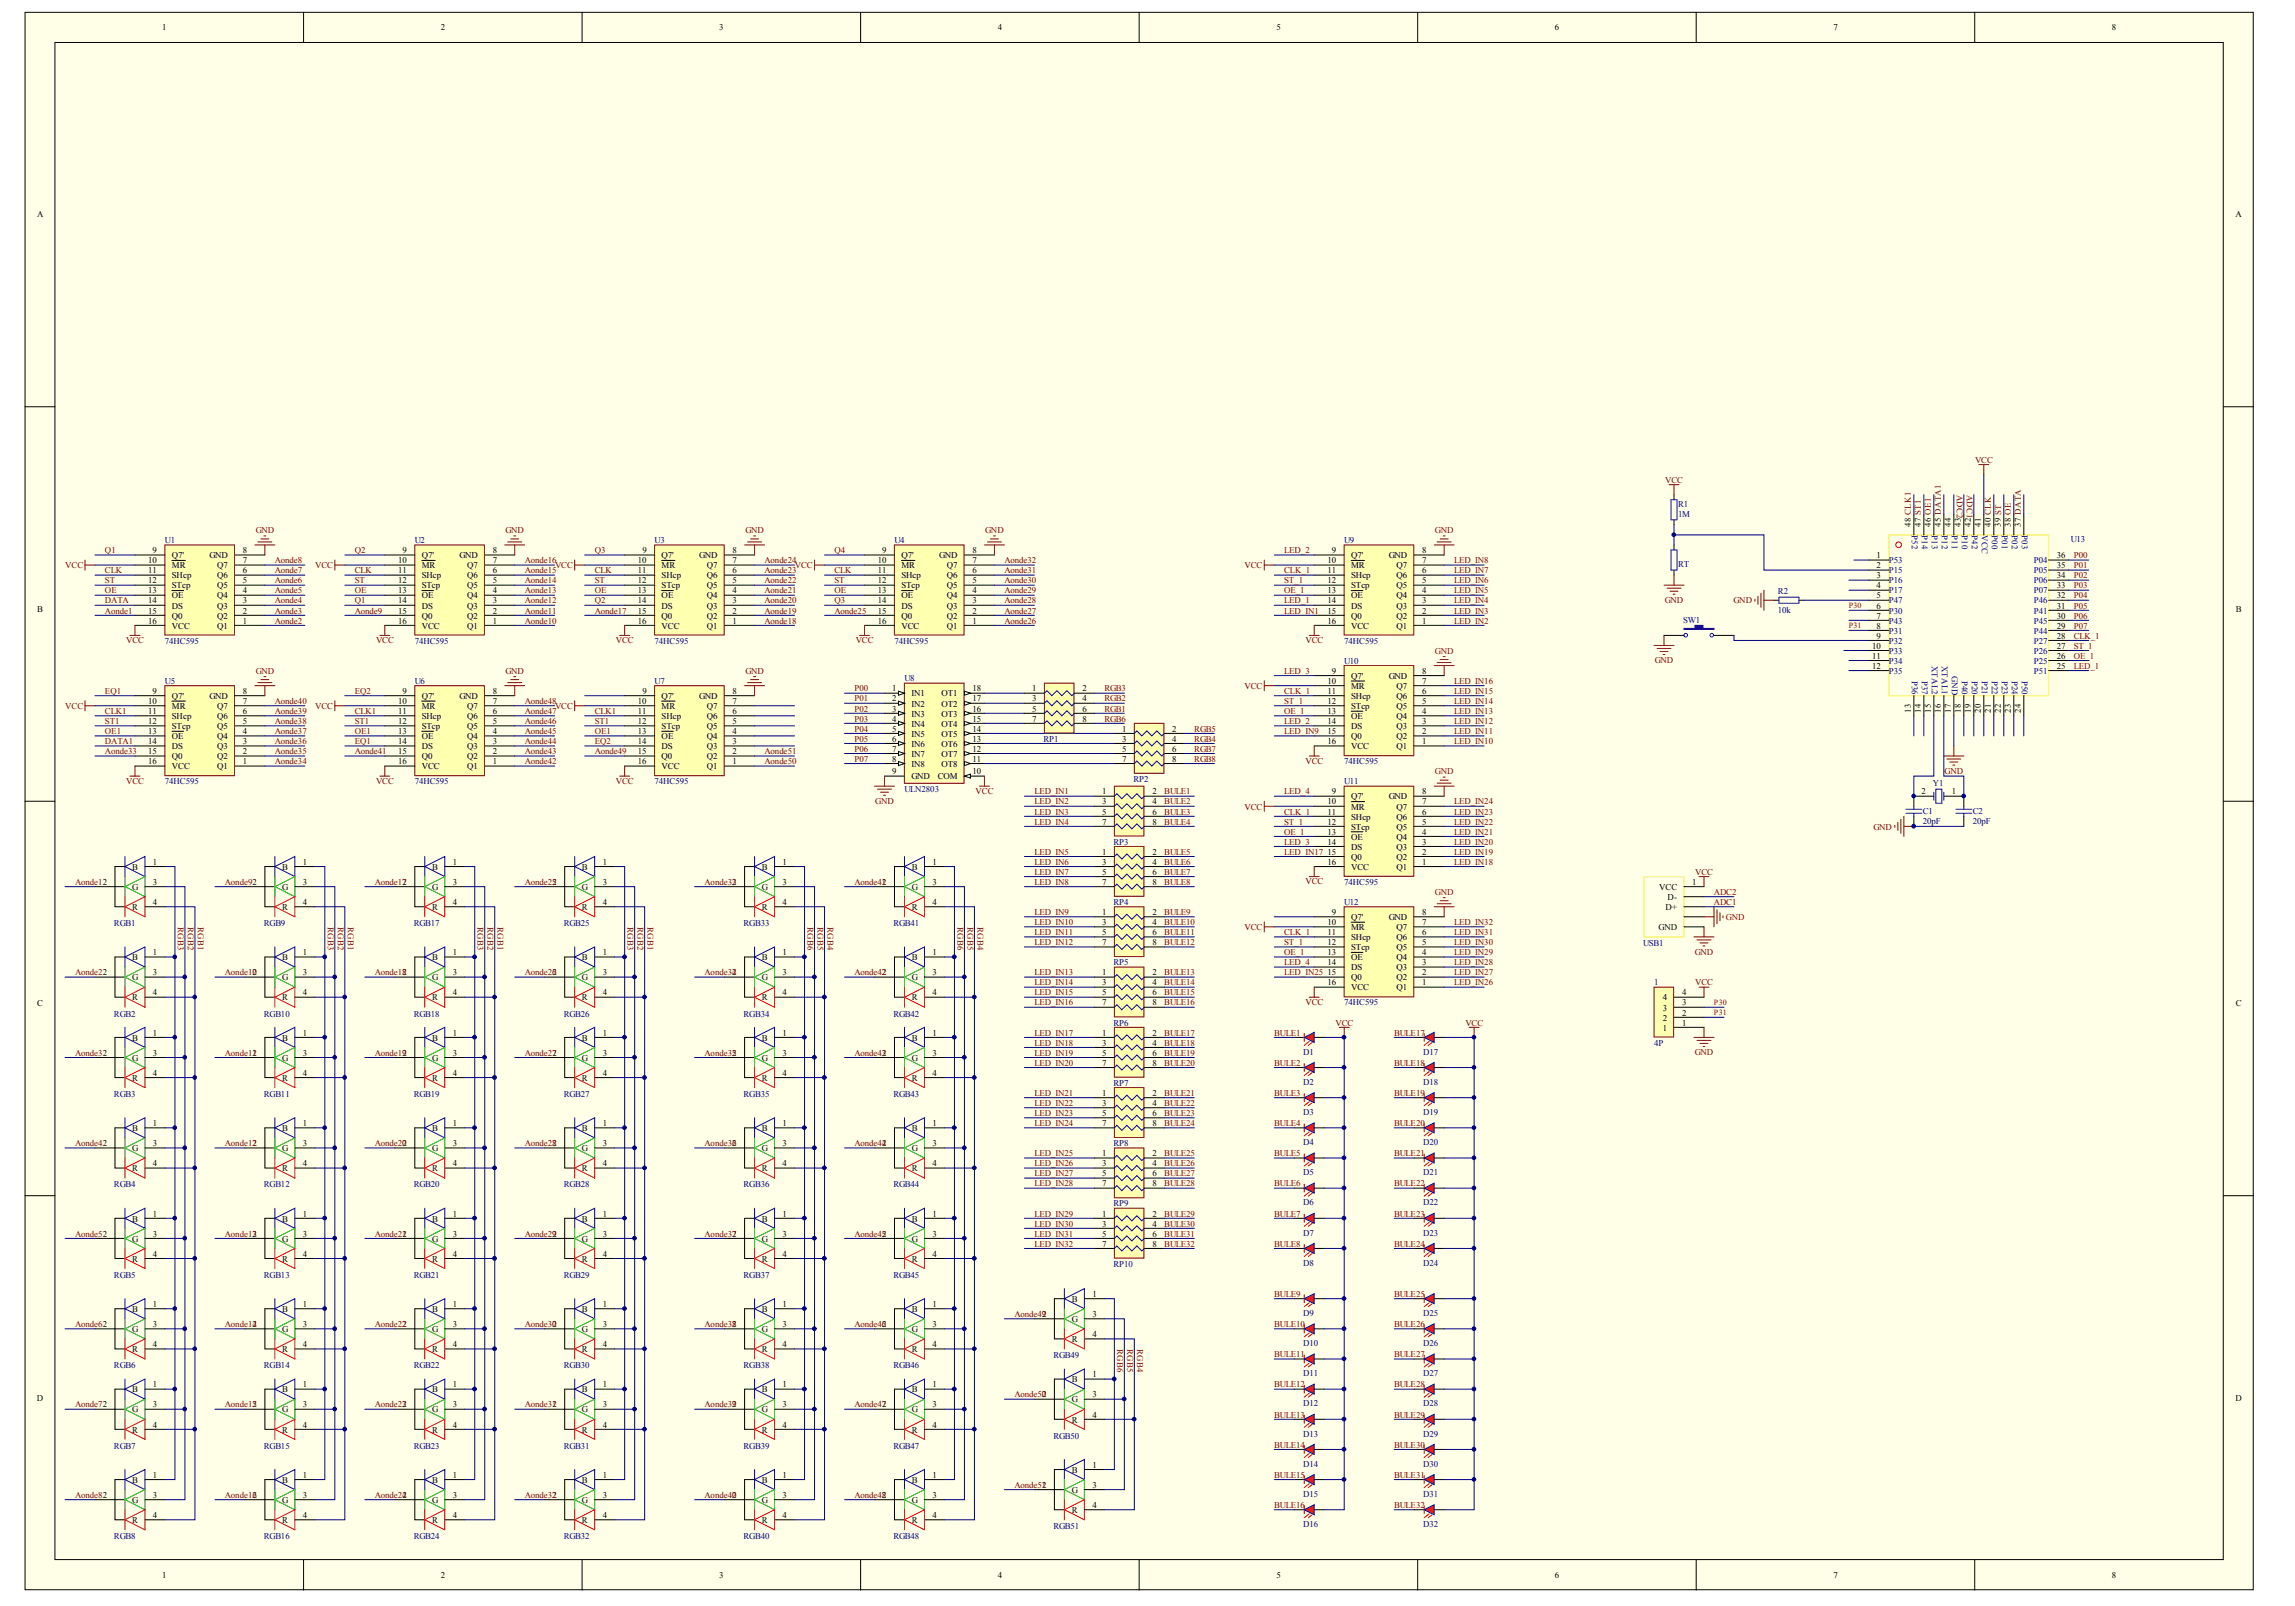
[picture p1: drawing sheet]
<svg xmlns="http://www.w3.org/2000/svg" width="289mm" height="202mm" viewBox="0 0 289 202" stroke-linecap="round" stroke-linejoin="round" font-family="sans-serif">
<defs><g id="words">
<g font-size="1.1">
<text x="20.4" y="3.8">1</text>
<text x="55.5" y="3.8">2</text>
<text x="90.6" y="3.8">3</text>
<text x="125.6" y="3.8">4</text>
<text x="160.7" y="3.8">5</text>
<text x="195.7" y="3.8">6</text>
<text x="230.8" y="3.8">7</text>
<text x="265.9" y="3.8">8</text>
<text x="4.7" y="27.4">A</text>
<text x="281.5" y="27.4">A</text>
<text x="18.7" y="70.9">10</text>
<text x="19.2" y="69.6">9</text>
<text x="21.6" y="70.3">Q7'</text>
<text x="21.6" y="71.5">MR</text>
<text x="26.4" y="70.3">GND</text>
<text x="27.3" y="71.5">Q7</text>
<text x="30.6" y="70.9">7</text>
<text x="30.6" y="69.6">8</text>
<text x="50.1" y="70.9">10</text>
<text x="50.7" y="69.6">9</text>
<text x="53.1" y="70.3">Q7'</text>
<text x="53.1" y="71.5">MR</text>
<text x="57.8" y="70.3">GND</text>
<text x="58.8" y="71.5">Q7</text>
<text x="62" y="70.9">7</text>
<text x="62" y="69.6">8</text>
<text x="80.3" y="70.9">10</text>
<text x="80.9" y="69.6">9</text>
<text x="83.3" y="70.3">Q7'</text>
<text x="83.3" y="71.5">MR</text>
<text x="88" y="70.3">GND</text>
<text x="89" y="71.5">Q7</text>
<text x="92.2" y="70.9">7</text>
<text x="92.2" y="69.6">8</text>
<text x="110.5" y="70.9">10</text>
<text x="111.1" y="69.6">9</text>
<text x="113.5" y="70.3">Q7'</text>
<text x="113.5" y="71.5">MR</text>
<text x="118.2" y="70.3">GND</text>
<text x="119.2" y="71.5">Q7</text>
<text x="122.4" y="70.9">7</text>
<text x="122.4" y="69.6">8</text>
<text x="167.1" y="70.9">10</text>
<text x="167.7" y="69.6">9</text>
<text x="170.1" y="70.3">Q7'</text>
<text x="170.1" y="71.5">MR</text>
<text x="174.8" y="70.3">GND</text>
<text x="175.8" y="71.5">Q7</text>
<text x="179" y="70.9">7</text>
<text x="179" y="69.6">8</text>
<text x="236.2" y="70.3">1</text>
<text x="236.2" y="71.5">2</text>
<text x="240.6" y="66.3" transform="rotate(-90 240.6 66.3)">48 CLK1</text>
<text x="241.8" y="66.3" transform="rotate(-90 241.8 66.3)">47 ST1</text>
<text x="243.1" y="66.3" transform="rotate(-90 243.1 66.3)">46 OE1</text>
<text x="244.4" y="66.3" transform="rotate(-90 244.4 66.3)">45 DATA1</text>
<text x="245.6" y="66.3" transform="rotate(-90 245.6 66.3)">44</text>
<text x="246.9" y="66.3" transform="rotate(-90 246.9 66.3)">43</text>
<text x="248.1" y="66.3" transform="rotate(-90 248.1 66.3)">42</text>
<text x="249.4" y="66.3" transform="rotate(-90 249.4 66.3)">41</text>
<text x="250.6" y="66.3" transform="rotate(-90 250.6 66.3)">40 CLK</text>
<text x="251.9" y="66.3" transform="rotate(-90 251.9 66.3)">39 ST</text>
<text x="253.2" y="66.3" transform="rotate(-90 253.2 66.3)">38 OE</text>
<text x="254.4" y="66.3" transform="rotate(-90 254.4 66.3)">37 DATA</text>
<text x="258.9" y="71.5">35</text>
<text x="258.9" y="70.3">36</text>
<text x="4.7" y="77">B</text>
<text x="18.7" y="72.2">11</text>
<text x="18.7" y="73.4">12</text>
<text x="18.7" y="74.7">13</text>
<text x="18.7" y="76">14</text>
<text x="18.7" y="77.2">15</text>
<text x="21.6" y="72.8">SHcp</text>
<text x="21.6" y="74.1">STcp</text>
<text x="21.6" y="75.3">OE</text>
<text x="21.6" y="76.6">DS</text>
<text x="21.6" y="77.9">Q0</text>
<text x="27.3" y="77.9">Q2</text>
<text x="27.3" y="76.6">Q3</text>
<text x="27.3" y="75.3">Q4</text>
<text x="27.3" y="74.1">Q5</text>
<text x="27.3" y="72.8">Q6</text>
<text x="30.6" y="77.2">2</text>
<text x="30.6" y="76">3</text>
<text x="30.6" y="74.7">4</text>
<text x="30.6" y="73.4">5</text>
<text x="30.6" y="72.2">6</text>
<text x="50.1" y="72.2">11</text>
<text x="50.1" y="73.4">12</text>
<text x="50.1" y="74.7">13</text>
<text x="50.1" y="76">14</text>
<text x="50.1" y="77.2">15</text>
<text x="53.1" y="72.8">SHcp</text>
<text x="53.1" y="74.1">STcp</text>
<text x="53.1" y="75.3">OE</text>
<text x="53.1" y="76.6">DS</text>
<text x="53.1" y="77.9">Q0</text>
<text x="58.8" y="77.9">Q2</text>
<text x="58.8" y="76.6">Q3</text>
<text x="58.8" y="75.3">Q4</text>
<text x="58.8" y="74.1">Q5</text>
<text x="58.8" y="72.8">Q6</text>
<text x="62" y="77.2">2</text>
<text x="62" y="76">3</text>
<text x="62" y="74.7">4</text>
<text x="62" y="73.4">5</text>
<text x="62" y="72.2">6</text>
<text x="80.3" y="72.2">11</text>
<text x="80.3" y="73.4">12</text>
<text x="80.3" y="74.7">13</text>
<text x="80.3" y="76">14</text>
<text x="80.3" y="77.2">15</text>
<text x="83.3" y="72.8">SHcp</text>
<text x="83.3" y="74.1">STcp</text>
<text x="83.3" y="75.3">OE</text>
<text x="83.3" y="76.6">DS</text>
<text x="83.3" y="77.9">Q0</text>
<text x="89" y="77.9">Q2</text>
<text x="89" y="76.6">Q3</text>
<text x="89" y="75.3">Q4</text>
<text x="89" y="74.1">Q5</text>
<text x="89" y="72.8">Q6</text>
<text x="92.2" y="77.2">2</text>
<text x="92.2" y="76">3</text>
<text x="92.2" y="74.7">4</text>
<text x="92.2" y="73.4">5</text>
<text x="92.2" y="72.2">6</text>
<text x="110.5" y="72.2">11</text>
<text x="110.5" y="73.4">12</text>
<text x="110.5" y="74.7">13</text>
<text x="110.5" y="76">14</text>
<text x="110.5" y="77.2">15</text>
<text x="113.5" y="72.8">SHcp</text>
<text x="113.5" y="74.1">STcp</text>
<text x="113.5" y="75.3">OE</text>
<text x="113.5" y="76.6">DS</text>
<text x="113.5" y="77.9">Q0</text>
<text x="119.2" y="77.9">Q2</text>
<text x="119.2" y="76.6">Q3</text>
<text x="119.2" y="75.3">Q4</text>
<text x="119.2" y="74.1">Q5</text>
<text x="119.2" y="72.8">Q6</text>
<text x="122.4" y="77.2">2</text>
<text x="122.4" y="76">3</text>
<text x="122.4" y="74.7">4</text>
<text x="122.4" y="73.4">5</text>
<text x="122.4" y="72.2">6</text>
<text x="167.1" y="72.2">11</text>
<text x="167.1" y="73.4">12</text>
<text x="167.1" y="74.7">13</text>
<text x="167.1" y="76">14</text>
<text x="167.1" y="77.2">15</text>
<text x="170.1" y="72.8">SHcp</text>
<text x="170.1" y="74.1">STcp</text>
<text x="170.1" y="75.3">OE</text>
<text x="170.1" y="76.6">DS</text>
<text x="170.1" y="77.9">Q0</text>
<text x="175.8" y="77.9">Q2</text>
<text x="175.8" y="76.6">Q3</text>
<text x="175.8" y="75.3">Q4</text>
<text x="175.8" y="74.1">Q5</text>
<text x="175.8" y="72.8">Q6</text>
<text x="179" y="77.2">2</text>
<text x="179" y="76">3</text>
<text x="179" y="74.7">4</text>
<text x="179" y="73.4">5</text>
<text x="179" y="72.2">6</text>
<text x="236.2" y="72.8">3</text>
<text x="236.2" y="74.1">4</text>
<text x="236.2" y="75.3">5</text>
<text x="236.2" y="76.6">6</text>
<text x="236.2" y="77.9">7</text>
<text x="258.9" y="77.9">30</text>
<text x="258.9" y="76.6">31</text>
<text x="258.9" y="75.3">32</text>
<text x="258.9" y="74.1">33</text>
<text x="258.9" y="72.8">34</text>
<text x="281.5" y="77">B</text>
<text x="18.7" y="78.5">16</text>
<text x="21.6" y="79.1">VCC</text>
<text x="27.3" y="79.1">Q1</text>
<text x="30.6" y="78.5">1</text>
<text x="50.1" y="78.5">16</text>
<text x="53.1" y="79.1">VCC</text>
<text x="58.8" y="79.1">Q1</text>
<text x="62" y="78.5">1</text>
<text x="80.3" y="78.5">16</text>
<text x="83.3" y="79.1">VCC</text>
<text x="89" y="79.1">Q1</text>
<text x="92.2" y="78.5">1</text>
<text x="110.5" y="78.5">16</text>
<text x="113.5" y="79.1">VCC</text>
<text x="119.2" y="79.1">Q1</text>
<text x="122.4" y="78.5">1</text>
<text x="167.1" y="78.5">16</text>
<text x="170.1" y="79.1">VCC</text>
<text x="175.8" y="79.1">Q1</text>
<text x="179" y="78.5">1</text>
<text x="235.7" y="81.7">10</text>
<text x="235.7" y="82.9">11</text>
<text x="236.2" y="79.1">8</text>
<text x="236.2" y="80.4">9</text>
<text x="258.9" y="82.9">26</text>
<text x="258.9" y="81.7">27</text>
<text x="258.9" y="80.4">28</text>
<text x="258.9" y="79.1">29</text>
<text x="18.7" y="88.6">10</text>
<text x="18.7" y="89.9">11</text>
<text x="19.2" y="87.3">9</text>
<text x="21.6" y="88">Q7'</text>
<text x="21.6" y="89.2">MR</text>
<text x="26.4" y="88">GND</text>
<text x="27.3" y="89.2">Q7</text>
<text x="30.6" y="89.9">6</text>
<text x="30.6" y="88.6">7</text>
<text x="30.6" y="87.3">8</text>
<text x="50.1" y="88.6">10</text>
<text x="50.1" y="89.9">11</text>
<text x="50.7" y="87.3">9</text>
<text x="53.1" y="88">Q7'</text>
<text x="53.1" y="89.2">MR</text>
<text x="57.8" y="88">GND</text>
<text x="58.8" y="89.2">Q7</text>
<text x="62" y="89.9">6</text>
<text x="62" y="88.6">7</text>
<text x="62" y="87.3">8</text>
<text x="80.3" y="88.6">10</text>
<text x="80.3" y="89.9">11</text>
<text x="80.9" y="87.3">9</text>
<text x="83.3" y="88">Q7'</text>
<text x="83.3" y="89.2">MR</text>
<text x="88" y="88">GND</text>
<text x="89" y="89.2">Q7</text>
<text x="92.2" y="89.9">6</text>
<text x="92.2" y="88.6">7</text>
<text x="92.2" y="87.3">8</text>
<text x="112.3" y="87">1</text>
<text x="112.3" y="89.6">3</text>
<text x="112.3" y="88.3">2</text>
<text x="114.7" y="87.7">IN1</text>
<text x="114.7" y="88.9">IN2</text>
<text x="118.5" y="87.7">OT1</text>
<text x="118.5" y="88.9">OT2</text>
<text x="122.4" y="87">18</text>
<text x="122.4" y="89.6">16</text>
<text x="122.4" y="88.3">17</text>
<text x="129.9" y="87">1</text>
<text x="129.9" y="88.3">3</text>
<text x="129.9" y="89.6">5</text>
<text x="136.3" y="89.6">6</text>
<text x="136.3" y="88.3">4</text>
<text x="136.3" y="87">2</text>
<text x="167.1" y="86.1">10</text>
<text x="167.1" y="87.3">11</text>
<text x="167.1" y="88.6">12</text>
<text x="167.1" y="89.9">13</text>
<text x="167.7" y="84.8">9</text>
<text x="170.1" y="85.4">Q7'</text>
<text x="170.1" y="86.7">MR</text>
<text x="170.1" y="88">SHcp</text>
<text x="170.1" y="89.2">STcp</text>
<text x="174.8" y="85.4">GND</text>
<text x="175.8" y="89.2">Q5</text>
<text x="175.8" y="88">Q6</text>
<text x="175.8" y="86.7">Q7</text>
<text x="179" y="89.9">4</text>
<text x="179" y="88.6">5</text>
<text x="179" y="87.3">6</text>
<text x="179" y="86.1">7</text>
<text x="179" y="84.8">8</text>
<text x="235.7" y="84.2">12</text>
<text x="240.6" y="89.8" transform="rotate(-90 240.6 89.8)">13</text>
<text x="241.8" y="89.8" transform="rotate(-90 241.8 89.8)">14</text>
<text x="243.1" y="89.8" transform="rotate(-90 243.1 89.8)">15</text>
<text x="244.4" y="89.8" transform="rotate(-90 244.4 89.8)">16</text>
<text x="245.6" y="89.8" transform="rotate(-90 245.6 89.8)">17</text>
<text x="246.9" y="89.8" transform="rotate(-90 246.9 89.8)">18</text>
<text x="248.1" y="89.8" transform="rotate(-90 248.1 89.8)">19</text>
<text x="249.4" y="89.8" transform="rotate(-90 249.4 89.8)">20</text>
<text x="250.6" y="89.8" transform="rotate(-90 250.6 89.8)">21</text>
<text x="251.9" y="89.8" transform="rotate(-90 251.9 89.8)">22</text>
<text x="253.2" y="89.8" transform="rotate(-90 253.2 89.8)">23</text>
<text x="254.4" y="89.8" transform="rotate(-90 254.4 89.8)">24</text>
<text x="258.9" y="84.2">25</text>
<text x="18.7" y="91.1">12</text>
<text x="18.7" y="92.4">13</text>
<text x="18.7" y="93.7">14</text>
<text x="18.7" y="94.9">15</text>
<text x="21.6" y="90.5">SHcp</text>
<text x="21.6" y="91.8">STcp</text>
<text x="21.6" y="93">OE</text>
<text x="21.6" y="94.3">DS</text>
<text x="21.6" y="95.6">Q0</text>
<text x="27.3" y="95.6">Q2</text>
<text x="27.3" y="94.3">Q3</text>
<text x="27.3" y="93">Q4</text>
<text x="27.3" y="91.8">Q5</text>
<text x="27.3" y="90.5">Q6</text>
<text x="30.6" y="94.9">2</text>
<text x="30.6" y="93.7">3</text>
<text x="30.6" y="92.4">4</text>
<text x="30.6" y="91.1">5</text>
<text x="50.1" y="91.1">12</text>
<text x="50.1" y="92.4">13</text>
<text x="50.1" y="93.7">14</text>
<text x="50.1" y="94.9">15</text>
<text x="53.1" y="90.5">SHcp</text>
<text x="53.1" y="91.8">STcp</text>
<text x="53.1" y="93">OE</text>
<text x="53.1" y="94.3">DS</text>
<text x="53.1" y="95.6">Q0</text>
<text x="58.8" y="95.6">Q2</text>
<text x="58.8" y="94.3">Q3</text>
<text x="58.8" y="93">Q4</text>
<text x="58.8" y="91.8">Q5</text>
<text x="58.8" y="90.5">Q6</text>
<text x="62" y="94.9">2</text>
<text x="62" y="93.7">3</text>
<text x="62" y="92.4">4</text>
<text x="62" y="91.1">5</text>
<text x="80.3" y="91.1">12</text>
<text x="80.3" y="92.4">13</text>
<text x="80.3" y="93.7">14</text>
<text x="80.3" y="94.9">15</text>
<text x="83.3" y="90.5">SHcp</text>
<text x="83.3" y="91.8">STcp</text>
<text x="83.3" y="93">OE</text>
<text x="83.3" y="94.3">DS</text>
<text x="83.3" y="95.6">Q0</text>
<text x="89" y="95.6">Q2</text>
<text x="89" y="94.3">Q3</text>
<text x="89" y="93">Q4</text>
<text x="89" y="91.8">Q5</text>
<text x="89" y="90.5">Q6</text>
<text x="92.2" y="94.9">2</text>
<text x="92.2" y="93.7">3</text>
<text x="92.2" y="92.4">4</text>
<text x="92.2" y="91.1">5</text>
<text x="112.3" y="92.1">5</text>
<text x="112.3" y="94.6">7</text>
<text x="112.3" y="93.4">6</text>
<text x="112.3" y="90.8">4</text>
<text x="112.3" y="95.9">8</text>
<text x="114.7" y="92.7">IN5</text>
<text x="114.7" y="95.2">IN7</text>
<text x="114.7" y="94">IN6</text>
<text x="114.7" y="91.5">IN4</text>
<text x="114.7" y="90.2">IN3</text>
<text x="118.5" y="95.2">OT7</text>
<text x="118.5" y="94">OT6</text>
<text x="118.5" y="91.5">OT4</text>
<text x="118.5" y="92.7">OT5</text>
<text x="118.5" y="90.2">OT3</text>
<text x="122.4" y="94.6">12</text>
<text x="122.4" y="95.9">11</text>
<text x="122.4" y="93.4">13</text>
<text x="122.4" y="90.8">15</text>
<text x="122.4" y="92.1">14</text>
<text x="129.9" y="90.8">7</text>
<text x="136.3" y="90.8">8</text>
<text x="141.3" y="92.1">1</text>
<text x="141.3" y="93.4">3</text>
<text x="141.3" y="94.6">5</text>
<text x="141.3" y="95.9">7</text>
<text x="147.6" y="95.9">8</text>
<text x="147.6" y="94.6">6</text>
<text x="147.6" y="93.4">4</text>
<text x="147.6" y="92.1">2</text>
<text x="167.1" y="91.1">14</text>
<text x="167.1" y="92.4">15</text>
<text x="167.1" y="93.7">16</text>
<text x="170.1" y="90.5">OE</text>
<text x="170.1" y="91.8">DS</text>
<text x="170.1" y="93">Q0</text>
<text x="170.1" y="94.3">VCC</text>
<text x="175.8" y="94.3">Q1</text>
<text x="175.8" y="93">Q2</text>
<text x="175.8" y="91.8">Q3</text>
<text x="175.8" y="90.5">Q4</text>
<text x="179" y="93.7">1</text>
<text x="179" y="92.4">2</text>
<text x="179" y="91.1">3</text>
<text x="18.7" y="96.2">16</text>
<text x="21.6" y="96.8">VCC</text>
<text x="27.3" y="96.8">Q1</text>
<text x="30.6" y="96.2">1</text>
<text x="50.1" y="96.2">16</text>
<text x="53.1" y="96.8">VCC</text>
<text x="58.8" y="96.8">Q1</text>
<text x="62" y="96.2">1</text>
<text x="80.3" y="96.2">16</text>
<text x="83.3" y="96.8">VCC</text>
<text x="89" y="96.8">Q1</text>
<text x="92.2" y="96.2">1</text>
<text x="112.3" y="97.5">9</text>
<text x="114.7" y="98.1">GND</text>
<text x="114.7" y="96.5">IN8</text>
<text x="118.1" y="98.1">COM</text>
<text x="118.5" y="96.5">OT8</text>
<text x="122.4" y="97.5">10</text>
<text x="138.7" y="100">1</text>
<text x="138.7" y="101.3">3</text>
<text x="145.1" y="101.3">4</text>
<text x="145.1" y="100">2</text>
<text x="167.1" y="101.3">10</text>
<text x="167.7" y="100">9</text>
<text x="170.1" y="100.6">Q7'</text>
<text x="170.1" y="101.9">MR</text>
<text x="174.8" y="100.6">GND</text>
<text x="175.8" y="101.9">Q7</text>
<text x="179" y="101.3">7</text>
<text x="179" y="100">8</text>
<text x="241.9" y="100">2</text>
<text x="245.7" y="100">1</text>
<text x="138.7" y="102.5">5</text>
<text x="138.7" y="103.8">7</text>
<text x="138.7" y="107.6">1</text>
<text x="145.1" y="103.8">8</text>
<text x="145.1" y="102.5">6</text>
<text x="145.1" y="107.6">2</text>
<text x="167.1" y="102.5">11</text>
<text x="167.1" y="103.8">12</text>
<text x="167.1" y="105.1">13</text>
<text x="167.1" y="106.3">14</text>
<text x="167.1" y="107.6">15</text>
<text x="170.1" y="103.2">SHcp</text>
<text x="170.1" y="104.4">STcp</text>
<text x="170.1" y="105.7">OE</text>
<text x="170.1" y="107">DS</text>
<text x="175.8" y="107">Q3</text>
<text x="175.8" y="105.7">Q4</text>
<text x="175.8" y="104.4">Q5</text>
<text x="175.8" y="103.2">Q6</text>
<text x="179" y="107.6">2</text>
<text x="179" y="106.3">3</text>
<text x="179" y="105.1">4</text>
<text x="179" y="103.8">5</text>
<text x="179" y="102.5">6</text>
<text x="16.7" y="109.5">B</text>
<text x="16.7" y="112">G</text>
<text x="19.3" y="108.8">1</text>
<text x="19.3" y="111.4">3</text>
<text x="19.3" y="113.9">4</text>
<text x="35.5" y="109.5">B</text>
<text x="35.5" y="112">G</text>
<text x="38.1" y="108.8">1</text>
<text x="38.1" y="111.4">3</text>
<text x="38.1" y="113.9">4</text>
<text x="50.7" y="111.4">2</text>
<text x="54.4" y="109.5">B</text>
<text x="54.4" y="112">G</text>
<text x="57" y="108.8">1</text>
<text x="57" y="111.4">3</text>
<text x="57" y="113.9">4</text>
<text x="69.5" y="111.4">2</text>
<text x="73.3" y="109.5">B</text>
<text x="73.3" y="112">G</text>
<text x="75.9" y="108.8">1</text>
<text x="75.9" y="111.4">3</text>
<text x="75.9" y="113.9">4</text>
<text x="92.2" y="111.4">2</text>
<text x="95.9" y="109.5">B</text>
<text x="95.9" y="112">G</text>
<text x="98.5" y="108.8">1</text>
<text x="98.5" y="111.4">3</text>
<text x="98.5" y="113.9">4</text>
<text x="111.1" y="111.4">2</text>
<text x="114.8" y="109.5">B</text>
<text x="114.8" y="112">G</text>
<text x="117.4" y="108.8">1</text>
<text x="117.4" y="111.4">3</text>
<text x="117.4" y="113.9">4</text>
<text x="138.7" y="108.8">3</text>
<text x="138.7" y="110.1">5</text>
<text x="138.7" y="111.4">7</text>
<text x="145.1" y="111.4">8</text>
<text x="145.1" y="110.1">6</text>
<text x="145.1" y="108.8">4</text>
<text x="167.1" y="108.8">16</text>
<text x="170.1" y="108.2">Q0</text>
<text x="170.1" y="109.5">VCC</text>
<text x="175.8" y="109.5">Q1</text>
<text x="175.8" y="108.2">Q2</text>
<text x="179" y="108.8">1</text>
<text x="208.9" y="112">VCC</text>
<text x="209.9" y="113.3">D-</text>
<text x="213" y="111.4">1</text>
<text x="16.7" y="114.5">R</text>
<text x="35.5" y="114.5">R</text>
<text x="54.4" y="114.5">R</text>
<text x="73.3" y="114.5">R</text>
<text x="95.9" y="114.5">R</text>
<text x="114.8" y="114.5">R</text>
<text x="138.7" y="115.2">1</text>
<text x="138.7" y="116.4">3</text>
<text x="138.7" y="117.7">5</text>
<text x="138.7" y="119">7</text>
<text x="145.1" y="119">8</text>
<text x="145.1" y="117.7">6</text>
<text x="145.1" y="116.4">4</text>
<text x="145.1" y="115.2">2</text>
<text x="167.1" y="116.4">10</text>
<text x="167.1" y="117.7">11</text>
<text x="167.1" y="119">12</text>
<text x="167.7" y="115.2">9</text>
<text x="170.1" y="115.8">Q7'</text>
<text x="170.1" y="117.1">MR</text>
<text x="170.1" y="118.3">SHcp</text>
<text x="170.1" y="119.6">STcp</text>
<text x="174.8" y="115.8">GND</text>
<text x="175.8" y="119.6">Q5</text>
<text x="175.8" y="118.3">Q6</text>
<text x="175.8" y="117.1">Q7</text>
<text x="179" y="119">5</text>
<text x="179" y="117.7">6</text>
<text x="179" y="116.4">7</text>
<text x="179" y="115.2">8</text>
<text x="208.8" y="117.1">GND</text>
<text x="209.7" y="114.5">D+</text>
<text x="16.7" y="120.9">B</text>
<text x="16.7" y="123.4">G</text>
<text x="16.7" y="125.9">R</text>
<text x="19.3" y="120.2">1</text>
<text x="19.3" y="122.8">3</text>
<text x="19.3" y="125.3">4</text>
<text x="31.8" y="122.8">2</text>
<text x="35.5" y="120.9">B</text>
<text x="35.5" y="123.4">G</text>
<text x="35.5" y="125.9">R</text>
<text x="38.1" y="120.2">1</text>
<text x="38.1" y="122.8">3</text>
<text x="38.1" y="125.3">4</text>
<text x="50.7" y="122.8">2</text>
<text x="54.4" y="120.9">B</text>
<text x="54.4" y="123.4">G</text>
<text x="54.4" y="125.9">R</text>
<text x="57" y="120.2">1</text>
<text x="57" y="122.8">3</text>
<text x="57" y="125.3">4</text>
<text x="69.5" y="122.8">2</text>
<text x="73.3" y="120.9">B</text>
<text x="73.3" y="123.4">G</text>
<text x="73.3" y="125.9">R</text>
<text x="75.9" y="120.2">1</text>
<text x="75.9" y="122.8">3</text>
<text x="75.9" y="125.3">4</text>
<text x="92.2" y="122.8">2</text>
<text x="95.9" y="120.9">B</text>
<text x="95.9" y="123.4">G</text>
<text x="95.9" y="125.9">R</text>
<text x="98.5" y="120.2">1</text>
<text x="98.5" y="122.8">3</text>
<text x="98.5" y="125.3">4</text>
<text x="111.1" y="122.8">2</text>
<text x="114.8" y="120.9">B</text>
<text x="114.8" y="123.4">G</text>
<text x="114.8" y="125.9">R</text>
<text x="117.4" y="120.2">1</text>
<text x="117.4" y="122.8">3</text>
<text x="117.4" y="125.3">4</text>
<text x="138.7" y="122.8">1</text>
<text x="138.7" y="124">3</text>
<text x="138.7" y="125.3">5</text>
<text x="145.1" y="125.3">6</text>
<text x="145.1" y="124">4</text>
<text x="145.1" y="122.8">2</text>
<text x="167.1" y="120.2">13</text>
<text x="167.1" y="121.5">14</text>
<text x="167.1" y="122.8">15</text>
<text x="167.1" y="124">16</text>
<text x="170.1" y="120.9">OE</text>
<text x="170.1" y="122.1">DS</text>
<text x="170.1" y="123.4">Q0</text>
<text x="170.1" y="124.7">VCC</text>
<text x="175.8" y="124.7">Q1</text>
<text x="175.8" y="123.4">Q2</text>
<text x="175.8" y="122.1">Q3</text>
<text x="175.8" y="120.9">Q4</text>
<text x="179" y="124">1</text>
<text x="179" y="122.8">2</text>
<text x="179" y="121.5">3</text>
<text x="179" y="120.2">4</text>
<text x="209.3" y="125.9">4</text>
<text x="211.8" y="125.3">4</text>
<text x="4.7" y="126.7">C</text>
<text x="16.7" y="131">B</text>
<text x="19.3" y="130.4">1</text>
<text x="35.5" y="131">B</text>
<text x="38.1" y="130.4">1</text>
<text x="54.4" y="131">B</text>
<text x="57" y="130.4">1</text>
<text x="73.3" y="131">B</text>
<text x="75.9" y="130.4">1</text>
<text x="95.9" y="131">B</text>
<text x="98.5" y="130.4">1</text>
<text x="114.8" y="131">B</text>
<text x="117.4" y="130.4">1</text>
<text x="138.7" y="126.6">7</text>
<text x="138.7" y="130.4">1</text>
<text x="138.7" y="131.6">3</text>
<text x="145.1" y="126.6">8</text>
<text x="145.1" y="131.6">4</text>
<text x="145.1" y="130.4">2</text>
<text x="209.3" y="129.7">1</text>
<text x="209.3" y="128.5">2</text>
<text x="209.3" y="127.2">3</text>
<text x="211.8" y="129.1">1</text>
<text x="211.8" y="127.8">2</text>
<text x="211.8" y="126.6">3</text>
<text x="281.5" y="126.7">C</text>
<text x="16.7" y="133.5">G</text>
<text x="16.7" y="136">R</text>
<text x="19.3" y="132.9">3</text>
<text x="19.3" y="135.4">4</text>
<text x="31.8" y="132.9">2</text>
<text x="35.5" y="133.5">G</text>
<text x="35.5" y="136">R</text>
<text x="38.1" y="132.9">3</text>
<text x="38.1" y="135.4">4</text>
<text x="50.7" y="132.9">2</text>
<text x="54.4" y="133.5">G</text>
<text x="54.4" y="136">R</text>
<text x="57" y="132.9">3</text>
<text x="57" y="135.4">4</text>
<text x="69.5" y="132.9">2</text>
<text x="73.3" y="133.5">G</text>
<text x="73.3" y="136">R</text>
<text x="75.9" y="132.9">3</text>
<text x="75.9" y="135.4">4</text>
<text x="92.2" y="132.9">2</text>
<text x="95.9" y="133.5">G</text>
<text x="95.9" y="136">R</text>
<text x="98.5" y="132.9">3</text>
<text x="98.5" y="135.4">4</text>
<text x="111.1" y="132.9">2</text>
<text x="114.8" y="133.5">G</text>
<text x="114.8" y="136">R</text>
<text x="117.4" y="132.9">3</text>
<text x="117.4" y="135.4">4</text>
<text x="138.7" y="132.9">5</text>
<text x="138.7" y="134.1">7</text>
<text x="138.7" y="137.9">1</text>
<text x="145.1" y="134.1">8</text>
<text x="145.1" y="132.9">6</text>
<text x="145.1" y="137.9">2</text>
<text x="16.7" y="142.4">B</text>
<text x="19.3" y="141.7">1</text>
<text x="35.5" y="142.4">B</text>
<text x="38.1" y="141.7">1</text>
<text x="54.4" y="142.4">B</text>
<text x="57" y="141.7">1</text>
<text x="73.3" y="142.4">B</text>
<text x="75.9" y="141.7">1</text>
<text x="95.9" y="142.4">B</text>
<text x="98.5" y="141.7">1</text>
<text x="114.8" y="142.4">B</text>
<text x="117.4" y="141.7">1</text>
<text x="138.7" y="139.2">3</text>
<text x="138.7" y="140.5">5</text>
<text x="138.7" y="141.7">7</text>
<text x="145.1" y="141.7">8</text>
<text x="145.1" y="140.5">6</text>
<text x="145.1" y="139.2">4</text>
<text x="16.7" y="144.9">G</text>
<text x="16.7" y="147.4">R</text>
<text x="19.3" y="144.3">3</text>
<text x="19.3" y="146.8">4</text>
<text x="31.8" y="144.3">2</text>
<text x="35.5" y="144.9">G</text>
<text x="35.5" y="147.4">R</text>
<text x="38.1" y="144.3">3</text>
<text x="38.1" y="146.8">4</text>
<text x="50.7" y="144.3">2</text>
<text x="54.4" y="144.9">G</text>
<text x="54.4" y="147.4">R</text>
<text x="57" y="144.3">3</text>
<text x="57" y="146.8">4</text>
<text x="69.5" y="144.3">2</text>
<text x="73.3" y="144.9">G</text>
<text x="73.3" y="147.4">R</text>
<text x="75.9" y="144.3">3</text>
<text x="75.9" y="146.8">4</text>
<text x="92.2" y="144.3">2</text>
<text x="95.9" y="144.9">G</text>
<text x="95.9" y="147.4">R</text>
<text x="98.5" y="144.3">3</text>
<text x="98.5" y="146.8">4</text>
<text x="111.1" y="144.3">2</text>
<text x="114.8" y="144.9">G</text>
<text x="114.8" y="147.4">R</text>
<text x="117.4" y="144.3">3</text>
<text x="117.4" y="146.8">4</text>
<text x="138.7" y="145.5">1</text>
<text x="138.7" y="146.8">3</text>
<text x="138.7" y="148.1">5</text>
<text x="138.7" y="149.3">7</text>
<text x="145.1" y="149.3">8</text>
<text x="145.1" y="148.1">6</text>
<text x="145.1" y="146.8">4</text>
<text x="145.1" y="145.5">2</text>
<text x="16.7" y="153.8">B</text>
<text x="19.3" y="153.1">1</text>
<text x="19.3" y="155.7">3</text>
<text x="31.8" y="155.7">2</text>
<text x="35.5" y="153.8">B</text>
<text x="38.1" y="153.1">1</text>
<text x="38.1" y="155.7">3</text>
<text x="50.7" y="155.7">2</text>
<text x="54.4" y="153.8">B</text>
<text x="57" y="153.1">1</text>
<text x="57" y="155.7">3</text>
<text x="69.5" y="155.7">2</text>
<text x="73.3" y="153.8">B</text>
<text x="75.9" y="153.1">1</text>
<text x="75.9" y="155.7">3</text>
<text x="92.2" y="155.7">2</text>
<text x="95.9" y="153.8">B</text>
<text x="98.5" y="153.1">1</text>
<text x="98.5" y="155.7">3</text>
<text x="111.1" y="155.7">2</text>
<text x="114.8" y="153.8">B</text>
<text x="117.4" y="153.1">1</text>
<text x="117.4" y="155.7">3</text>
<text x="138.7" y="153.1">1</text>
<text x="138.7" y="154.4">3</text>
<text x="138.7" y="155.7">5</text>
<text x="145.1" y="155.7">6</text>
<text x="145.1" y="154.4">4</text>
<text x="145.1" y="153.1">2</text>
<text x="16.7" y="156.3">G</text>
<text x="16.7" y="158.8">R</text>
<text x="19.3" y="158.2">4</text>
<text x="35.5" y="156.3">G</text>
<text x="35.5" y="158.8">R</text>
<text x="38.1" y="158.2">4</text>
<text x="54.4" y="156.3">G</text>
<text x="54.4" y="158.8">R</text>
<text x="57" y="158.2">4</text>
<text x="73.3" y="156.3">G</text>
<text x="73.3" y="158.8">R</text>
<text x="75.9" y="158.2">4</text>
<text x="95.9" y="156.3">G</text>
<text x="95.9" y="158.8">R</text>
<text x="98.5" y="158.2">4</text>
<text x="114.8" y="156.3">G</text>
<text x="114.8" y="158.8">R</text>
<text x="117.4" y="158.2">4</text>
<text x="138.7" y="156.9">7</text>
<text x="145.1" y="156.9">8</text>
<text x="16.7" y="165.1">B</text>
<text x="16.7" y="167.7">G</text>
<text x="19.3" y="164.5">1</text>
<text x="19.3" y="167">3</text>
<text x="31.8" y="167">2</text>
<text x="35.5" y="165.1">B</text>
<text x="35.5" y="167.7">G</text>
<text x="38.1" y="164.5">1</text>
<text x="38.1" y="167">3</text>
<text x="50.7" y="167">2</text>
<text x="54.4" y="165.1">B</text>
<text x="54.4" y="167.7">G</text>
<text x="57" y="164.5">1</text>
<text x="57" y="167">3</text>
<text x="69.5" y="167">2</text>
<text x="73.3" y="165.1">B</text>
<text x="73.3" y="167.7">G</text>
<text x="75.9" y="164.5">1</text>
<text x="75.9" y="167">3</text>
<text x="92.2" y="167">2</text>
<text x="95.9" y="165.1">B</text>
<text x="95.9" y="167.7">G</text>
<text x="98.5" y="164.5">1</text>
<text x="98.5" y="167">3</text>
<text x="111.1" y="167">2</text>
<text x="114.8" y="165.1">B</text>
<text x="114.8" y="167.7">G</text>
<text x="117.4" y="164.5">1</text>
<text x="117.4" y="167">3</text>
<text x="131.2" y="165.8">2</text>
<text x="134.9" y="163.9">B</text>
<text x="134.9" y="166.4">G</text>
<text x="137.5" y="163.2">1</text>
<text x="137.5" y="165.8">3</text>
<text x="16.7" y="170.2">R</text>
<text x="19.3" y="169.6">4</text>
<text x="35.5" y="170.2">R</text>
<text x="38.1" y="169.6">4</text>
<text x="54.4" y="170.2">R</text>
<text x="57" y="169.6">4</text>
<text x="73.3" y="170.2">R</text>
<text x="75.9" y="169.6">4</text>
<text x="95.9" y="170.2">R</text>
<text x="98.5" y="169.6">4</text>
<text x="114.8" y="170.2">R</text>
<text x="117.4" y="169.6">4</text>
<text x="134.9" y="174">B</text>
<text x="134.9" y="168.9">R</text>
<text x="137.5" y="173.4">1</text>
<text x="137.5" y="168.3">4</text>
<text x="4.6" y="176.3">D</text>
<text x="16.7" y="175.3">B</text>
<text x="16.7" y="177.8">G</text>
<text x="19.3" y="174.6">1</text>
<text x="19.3" y="177.2">3</text>
<text x="19.3" y="179.7">4</text>
<text x="31.8" y="177.2">2</text>
<text x="35.5" y="175.3">B</text>
<text x="35.5" y="177.8">G</text>
<text x="38.1" y="174.6">1</text>
<text x="38.1" y="177.2">3</text>
<text x="38.1" y="179.7">4</text>
<text x="50.7" y="177.2">2</text>
<text x="54.4" y="175.3">B</text>
<text x="54.4" y="177.8">G</text>
<text x="57" y="174.6">1</text>
<text x="57" y="177.2">3</text>
<text x="57" y="179.7">4</text>
<text x="69.5" y="177.2">2</text>
<text x="73.3" y="175.3">B</text>
<text x="73.3" y="177.8">G</text>
<text x="75.9" y="174.6">1</text>
<text x="75.9" y="177.2">3</text>
<text x="75.9" y="179.7">4</text>
<text x="92.2" y="177.2">2</text>
<text x="95.9" y="175.3">B</text>
<text x="95.9" y="177.8">G</text>
<text x="98.5" y="174.6">1</text>
<text x="98.5" y="177.2">3</text>
<text x="98.5" y="179.7">4</text>
<text x="111.1" y="177.2">2</text>
<text x="114.8" y="175.3">B</text>
<text x="114.8" y="177.8">G</text>
<text x="117.4" y="174.6">1</text>
<text x="117.4" y="177.2">3</text>
<text x="117.4" y="179.7">4</text>
<text x="131.2" y="175.9">2</text>
<text x="134.9" y="176.5">G</text>
<text x="134.9" y="179.1">R</text>
<text x="137.5" y="175.9">3</text>
<text x="137.5" y="178.4">4</text>
<text x="281.4" y="176.3">D</text>
<text x="16.7" y="180.3">R</text>
<text x="35.5" y="180.3">R</text>
<text x="54.4" y="180.3">R</text>
<text x="73.3" y="180.3">R</text>
<text x="95.9" y="180.3">R</text>
<text x="114.8" y="180.3">R</text>
<text x="134.9" y="185.4">B</text>
<text x="137.5" y="184.7">1</text>
<text x="16.7" y="186.6">B</text>
<text x="16.7" y="189.2">G</text>
<text x="16.7" y="191.7">R</text>
<text x="19.3" y="186">1</text>
<text x="19.3" y="188.5">3</text>
<text x="19.3" y="191.1">4</text>
<text x="31.8" y="188.5">2</text>
<text x="35.5" y="186.6">B</text>
<text x="35.5" y="189.2">G</text>
<text x="35.5" y="191.7">R</text>
<text x="38.1" y="186">1</text>
<text x="38.1" y="188.5">3</text>
<text x="38.1" y="191.1">4</text>
<text x="50.7" y="188.5">2</text>
<text x="54.4" y="186.6">B</text>
<text x="54.4" y="189.2">G</text>
<text x="54.4" y="191.7">R</text>
<text x="57" y="186">1</text>
<text x="57" y="188.5">3</text>
<text x="57" y="191.1">4</text>
<text x="69.5" y="188.5">2</text>
<text x="73.3" y="186.6">B</text>
<text x="73.3" y="189.2">G</text>
<text x="73.3" y="191.7">R</text>
<text x="75.9" y="186">1</text>
<text x="75.9" y="188.5">3</text>
<text x="75.9" y="191.1">4</text>
<text x="92.2" y="188.5">2</text>
<text x="95.9" y="186.6">B</text>
<text x="95.9" y="189.2">G</text>
<text x="95.9" y="191.7">R</text>
<text x="98.5" y="186">1</text>
<text x="98.5" y="188.5">3</text>
<text x="98.5" y="191.1">4</text>
<text x="111.1" y="188.5">2</text>
<text x="114.8" y="186.6">B</text>
<text x="114.8" y="189.2">G</text>
<text x="114.8" y="191.7">R</text>
<text x="117.4" y="186">1</text>
<text x="117.4" y="188.5">3</text>
<text x="117.4" y="191.1">4</text>
<text x="131.2" y="187.3">2</text>
<text x="134.9" y="187.9">G</text>
<text x="134.9" y="190.4">R</text>
<text x="137.5" y="187.3">3</text>
<text x="137.5" y="189.8">4</text>
<text x="20.4" y="198.6">1</text>
<text x="55.5" y="198.6">2</text>
<text x="90.6" y="198.6">3</text>
<text x="125.6" y="198.6">4</text>
<text x="160.7" y="198.6">5</text>
<text x="195.7" y="198.6">6</text>
<text x="230.8" y="198.6">7</text>
<text x="265.9" y="198.6">8</text>
</g>
<g font-size="1.1" fill="#800000">
<text x="248.6" y="58.3">VCC</text>
<text x="209.6" y="60.8">VCC</text>
<text x="246.3" y="62.3" transform="rotate(90 246.3 62.3)">ADC2</text>
<text x="247.6" y="62.3" transform="rotate(90 247.6 62.3)">ADC1</text>
<text x="8.2" y="71.5">VCC</text>
<text x="13.2" y="69.6">Q1</text>
<text x="32.2" y="67.1">GND</text>
<text x="34.6" y="70.9">Aonde8</text>
<text x="39.7" y="71.5">VCC</text>
<text x="44.7" y="69.6">Q2</text>
<text x="63.6" y="67.1">GND</text>
<text x="66.1" y="70.9">Aonde16</text>
<text x="69.9" y="71.5">VCC</text>
<text x="74.9" y="69.6">Q3</text>
<text x="93.8" y="67.1">GND</text>
<text x="96.3" y="70.9">Aonde24</text>
<text x="100.1" y="71.5">VCC</text>
<text x="105.1" y="69.6">Q4</text>
<text x="124" y="67.1">GND</text>
<text x="126.5" y="70.9">Aonde32</text>
<text x="156.7" y="71.5">VCC</text>
<text x="161.7" y="69.6">LED_2</text>
<text x="180.7" y="67.1">GND</text>
<text x="183.1" y="70.9">LED_IN8</text>
<text x="261.1" y="70.3">P00</text>
<text x="261.1" y="71.5">P01</text>
<text x="13.2" y="72.2">CLK</text>
<text x="13.2" y="73.4">ST</text>
<text x="13.2" y="74.7">OE</text>
<text x="13.2" y="76">DATA</text>
<text x="13.2" y="77.2">Aonde1</text>
<text x="34.6" y="77.2">Aonde3</text>
<text x="34.6" y="76">Aonde4</text>
<text x="34.6" y="74.7">Aonde5</text>
<text x="34.6" y="73.4">Aonde6</text>
<text x="34.6" y="72.2">Aonde7</text>
<text x="44.7" y="72.2">CLK</text>
<text x="44.7" y="73.4">ST</text>
<text x="44.7" y="74.7">OE</text>
<text x="44.7" y="76">Q1</text>
<text x="44.7" y="77.2">Aonde9</text>
<text x="66.1" y="77.2">Aonde11</text>
<text x="66.1" y="76">Aonde12</text>
<text x="66.1" y="74.7">Aonde13</text>
<text x="66.1" y="73.4">Aonde14</text>
<text x="66.1" y="72.2">Aonde15</text>
<text x="74.9" y="72.2">CLK</text>
<text x="74.9" y="73.4">ST</text>
<text x="74.9" y="74.7">OE</text>
<text x="74.9" y="76">Q2</text>
<text x="74.9" y="77.2">Aonde17</text>
<text x="96.3" y="77.2">Aonde19</text>
<text x="96.3" y="76">Aonde20</text>
<text x="96.3" y="74.7">Aonde21</text>
<text x="96.3" y="73.4">Aonde22</text>
<text x="96.3" y="72.2">Aonde23</text>
<text x="105.1" y="72.2">CLK</text>
<text x="105.1" y="73.4">ST</text>
<text x="105.1" y="74.7">OE</text>
<text x="105.1" y="76">Q3</text>
<text x="105.1" y="77.2">Aonde25</text>
<text x="126.5" y="77.2">Aonde27</text>
<text x="126.5" y="76">Aonde28</text>
<text x="126.5" y="74.7">Aonde29</text>
<text x="126.5" y="73.4">Aonde30</text>
<text x="126.5" y="72.2">Aonde31</text>
<text x="161.7" y="72.2">CLK_1</text>
<text x="161.7" y="73.4">ST_1</text>
<text x="161.7" y="74.7">OE_1</text>
<text x="161.7" y="76">LED_1</text>
<text x="161.7" y="77.2">LED_IN1</text>
<text x="183.1" y="77.2">LED_IN3</text>
<text x="183.1" y="76">LED_IN4</text>
<text x="183.1" y="74.7">LED_IN5</text>
<text x="183.1" y="73.4">LED_IN6</text>
<text x="183.1" y="72.2">LED_IN7</text>
<text x="209.6" y="75.9">GND</text>
<text x="218.2" y="76">GND</text>
<text x="261.1" y="72.8">P02</text>
<text x="261.1" y="74.1">P03</text>
<text x="261.1" y="75.3">P04</text>
<text x="261.1" y="76.6">P05</text>
<text x="261.1" y="77.9">P06</text>
<text x="15.9" y="81">VCC</text>
<text x="34.6" y="78.5">Aonde2</text>
<text x="47.3" y="81">VCC</text>
<text x="66.1" y="78.5">Aonde10</text>
<text x="77.5" y="81">VCC</text>
<text x="96.3" y="78.5">Aonde18</text>
<text x="107.7" y="81">VCC</text>
<text x="126.5" y="78.5">Aonde26</text>
<text x="164.3" y="81">VCC</text>
<text x="180.7" y="82.3">GND</text>
<text x="183.1" y="78.5">LED_IN2</text>
<text x="208.3" y="83.5">GND</text>
<text x="261.1" y="80.4">CLK_1</text>
<text x="261.1" y="81.7">ST_1</text>
<text x="261.1" y="82.9">OE_1</text>
<text x="261.1" y="79.1">P07</text>
<text x="8.2" y="89.2">VCC</text>
<text x="13.2" y="89.9">CLK1</text>
<text x="13.2" y="87.3">EQ1</text>
<text x="32.2" y="84.8">GND</text>
<text x="34.6" y="89.9">Aonde39</text>
<text x="34.6" y="88.6">Aonde40</text>
<text x="39.7" y="89.2">VCC</text>
<text x="44.7" y="89.9">CLK1</text>
<text x="44.7" y="87.3">EQ2</text>
<text x="63.6" y="84.8">GND</text>
<text x="66.1" y="89.9">Aonde47</text>
<text x="66.1" y="88.6">Aonde48</text>
<text x="69.9" y="89.2">VCC</text>
<text x="74.9" y="89.9">CLK1</text>
<text x="93.8" y="84.8">GND</text>
<text x="107.6" y="87">P00</text>
<text x="107.6" y="88.3">P01</text>
<text x="107.6" y="89.6">P02</text>
<text x="139" y="89.6">RGB1</text>
<text x="139" y="88.3">RGB2</text>
<text x="139" y="87">RGB3</text>
<text x="156.7" y="86.7">VCC</text>
<text x="161.7" y="87.3">CLK_1</text>
<text x="161.7" y="88.6">ST_1</text>
<text x="161.7" y="89.9">OE_1</text>
<text x="161.7" y="84.8">LED_3</text>
<text x="183.1" y="89.9">LED_IN13</text>
<text x="183.1" y="88.6">LED_IN14</text>
<text x="183.1" y="87.3">LED_IN15</text>
<text x="183.1" y="86.1">LED_IN16</text>
<text x="261.1" y="84.2">LED_1</text>
<text x="13.2" y="91.1">ST1</text>
<text x="13.2" y="92.4">OE1</text>
<text x="13.2" y="93.7">DATA1</text>
<text x="13.2" y="94.9">Aonde33</text>
<text x="34.6" y="94.9">Aonde35</text>
<text x="34.6" y="93.7">Aonde36</text>
<text x="34.6" y="92.4">Aonde37</text>
<text x="34.6" y="91.1">Aonde38</text>
<text x="44.7" y="91.1">ST1</text>
<text x="44.7" y="92.4">OE1</text>
<text x="44.7" y="93.7">EQ1</text>
<text x="44.7" y="94.9">Aonde41</text>
<text x="66.1" y="94.9">Aonde43</text>
<text x="66.1" y="93.7">Aonde44</text>
<text x="66.1" y="92.4">Aonde45</text>
<text x="66.1" y="91.1">Aonde46</text>
<text x="74.9" y="91.1">ST1</text>
<text x="74.9" y="92.4">OE1</text>
<text x="74.9" y="93.7">EQ2</text>
<text x="74.9" y="94.9">Aonde49</text>
<text x="96.3" y="94.9">Aonde51</text>
<text x="107.6" y="90.8">P03</text>
<text x="107.6" y="92.1">P04</text>
<text x="107.6" y="93.4">P05</text>
<text x="107.6" y="94.6">P06</text>
<text x="107.6" y="95.9">P07</text>
<text x="139" y="90.8">RGB6</text>
<text x="150.4" y="93.4">RGB4</text>
<text x="150.4" y="92.1">RGB5</text>
<text x="150.4" y="94.6">RGB7</text>
<text x="150.4" y="95.9">RGB8</text>
<text x="161.7" y="91.1">LED_2</text>
<text x="161.7" y="92.4">LED_IN9</text>
<text x="183.1" y="93.7">LED_IN10</text>
<text x="183.1" y="92.4">LED_IN11</text>
<text x="183.1" y="91.1">LED_IN12</text>
<text x="15.9" y="98.7">VCC</text>
<text x="34.6" y="96.2">Aonde34</text>
<text x="47.3" y="98.7">VCC</text>
<text x="66.1" y="96.2">Aonde42</text>
<text x="77.5" y="98.7">VCC</text>
<text x="96.3" y="96.2">Aonde50</text>
<text x="110.2" y="101.2">GND</text>
<text x="122.8" y="99.9">VCC</text>
<text x="130.2" y="100">LED_IN1</text>
<text x="130.2" y="101.3">LED_IN2</text>
<text x="146.6" y="100">BULE1</text>
<text x="146.6" y="101.3">BULE2</text>
<text x="156.7" y="101.9">VCC</text>
<text x="161.7" y="100">LED_4</text>
<text x="164.3" y="96.1">VCC</text>
<text x="180.7" y="97.5">GND</text>
<text x="183.1" y="101.3">LED_IN24</text>
<text x="244.8" y="97.4">GND</text>
<text x="130.2" y="102.5">LED_IN3</text>
<text x="130.2" y="103.8">LED_IN4</text>
<text x="130.2" y="107.6">LED_IN5</text>
<text x="146.6" y="102.5">BULE3</text>
<text x="146.6" y="103.8">BULE4</text>
<text x="146.6" y="107.6">BULE5</text>
<text x="161.7" y="102.5">CLK_1</text>
<text x="161.7" y="103.8">ST_1</text>
<text x="161.7" y="105.1">OE_1</text>
<text x="161.7" y="106.3">LED_3</text>
<text x="161.7" y="107.6">LED_IN17</text>
<text x="183.1" y="107.6">LED_IN19</text>
<text x="183.1" y="106.3">LED_IN20</text>
<text x="183.1" y="105.1">LED_IN21</text>
<text x="183.1" y="103.8">LED_IN22</text>
<text x="183.1" y="102.5">LED_IN23</text>
<text x="235.9" y="104.4">GND</text>
<text x="9.4" y="111.4">Aonde12</text>
<text x="28.3" y="111.4">Aonde92</text>
<text x="47.2" y="111.4">Aonde17</text>
<text x="66.1" y="111.4">Aonde25</text>
<text x="88.7" y="111.4">Aonde33</text>
<text x="107.6" y="111.4">Aonde41</text>
<text x="130.2" y="108.8">LED_IN6</text>
<text x="130.2" y="110.1">LED_IN7</text>
<text x="130.2" y="111.4">LED_IN8</text>
<text x="146.6" y="108.8">BULE6</text>
<text x="146.6" y="110.1">BULE7</text>
<text x="146.6" y="111.4">BULE8</text>
<text x="164.3" y="111.3">VCC</text>
<text x="180.7" y="112.6">GND</text>
<text x="183.1" y="108.8">LED_IN18</text>
<text x="213.4" y="110.1">VCC</text>
<text x="215.8" y="113.9">ADC1</text>
<text x="215.8" y="112.6">ADC2</text>
<text x="22.4" y="116.7" transform="rotate(90 22.4 116.7)">RGB3</text>
<text x="23.6" y="116.7" transform="rotate(90 23.6 116.7)">RGB2</text>
<text x="24.9" y="116.7" transform="rotate(90 24.9 116.7)">RGB1</text>
<text x="41.3" y="116.7" transform="rotate(90 41.3 116.7)">RGB3</text>
<text x="42.5" y="116.7" transform="rotate(90 42.5 116.7)">RGB2</text>
<text x="43.8" y="116.7" transform="rotate(90 43.8 116.7)">RGB1</text>
<text x="60.1" y="116.7" transform="rotate(90 60.1 116.7)">RGB3</text>
<text x="61.4" y="116.7" transform="rotate(90 61.4 116.7)">RGB2</text>
<text x="62.7" y="116.7" transform="rotate(90 62.7 116.7)">RGB1</text>
<text x="79" y="116.7" transform="rotate(90 79 116.7)">RGB3</text>
<text x="80.3" y="116.7" transform="rotate(90 80.3 116.7)">RGB2</text>
<text x="81.5" y="116.7" transform="rotate(90 81.5 116.7)">RGB1</text>
<text x="101.7" y="116.7" transform="rotate(90 101.7 116.7)">RGB6</text>
<text x="102.9" y="116.7" transform="rotate(90 102.9 116.7)">RGB5</text>
<text x="104.2" y="116.7" transform="rotate(90 104.2 116.7)">RGB4</text>
<text x="120.5" y="116.7" transform="rotate(90 120.5 116.7)">RGB6</text>
<text x="121.8" y="116.7" transform="rotate(90 121.8 116.7)">RGB5</text>
<text x="123" y="116.7" transform="rotate(90 123 116.7)">RGB4</text>
<text x="130.2" y="115.2">LED_IN9</text>
<text x="130.2" y="116.4">LED_IN10</text>
<text x="130.2" y="117.7">LED_IN11</text>
<text x="130.2" y="119">LED_IN12</text>
<text x="146.6" y="115.2">BULE9</text>
<text x="146.6" y="116.4">BULE10</text>
<text x="146.6" y="117.7">BULE11</text>
<text x="146.6" y="119">BULE12</text>
<text x="156.7" y="117.1">VCC</text>
<text x="161.7" y="117.7">CLK_1</text>
<text x="161.7" y="119">ST_1</text>
<text x="183.1" y="119">LED_IN30</text>
<text x="183.1" y="117.7">LED_IN31</text>
<text x="183.1" y="116.4">LED_IN32</text>
<text x="217.3" y="115.8">GND</text>
<text x="9.4" y="122.8">Aonde22</text>
<text x="28.3" y="122.8">Aonde10</text>
<text x="47.2" y="122.8">Aonde18</text>
<text x="66.1" y="122.8">Aonde26</text>
<text x="88.7" y="122.8">Aonde34</text>
<text x="107.6" y="122.8">Aonde42</text>
<text x="130.2" y="122.8">LED_IN13</text>
<text x="130.2" y="124">LED_IN14</text>
<text x="130.2" y="125.3">LED_IN15</text>
<text x="146.6" y="122.8">BULE13</text>
<text x="146.6" y="124">BULE14</text>
<text x="146.6" y="125.3">BULE15</text>
<text x="161.7" y="120.2">OE_1</text>
<text x="161.7" y="121.5">LED_4</text>
<text x="161.7" y="122.8">LED_IN25</text>
<text x="183.1" y="124">LED_IN26</text>
<text x="183.1" y="122.8">LED_IN27</text>
<text x="183.1" y="121.5">LED_IN28</text>
<text x="183.1" y="120.2">LED_IN29</text>
<text x="213.4" y="120.2">GND</text>
<text x="213.4" y="124">VCC</text>
<text x="130.2" y="126.6">LED_IN16</text>
<text x="130.2" y="130.4">LED_IN17</text>
<text x="130.2" y="131.6">LED_IN18</text>
<text x="146.6" y="126.6">BULE16</text>
<text x="146.6" y="130.4">BULE17</text>
<text x="146.6" y="131.6">BULE18</text>
<text x="160.4" y="130.4">BULE1</text>
<text x="164.3" y="126.5">VCC</text>
<text x="168.1" y="129.1">VCC</text>
<text x="175.5" y="130.4">BULE17</text>
<text x="184.5" y="129.1">VCC</text>
<text x="9.4" y="132.9">Aonde32</text>
<text x="28.3" y="132.9">Aonde11</text>
<text x="47.2" y="132.9">Aonde19</text>
<text x="66.1" y="132.9">Aonde27</text>
<text x="88.7" y="132.9">Aonde35</text>
<text x="107.6" y="132.9">Aonde43</text>
<text x="130.2" y="132.9">LED_IN19</text>
<text x="130.2" y="134.1">LED_IN20</text>
<text x="130.2" y="137.9">LED_IN21</text>
<text x="146.6" y="132.9">BULE19</text>
<text x="146.6" y="134.1">BULE20</text>
<text x="146.6" y="137.9">BULE21</text>
<text x="160.4" y="134.1">BULE2</text>
<text x="160.4" y="137.9">BULE3</text>
<text x="175.5" y="134.1">BULE18</text>
<text x="175.5" y="137.9">BULE19</text>
<text x="213.4" y="132.8">GND</text>
<text x="130.2" y="139.2">LED_IN22</text>
<text x="130.2" y="140.5">LED_IN23</text>
<text x="130.2" y="141.7">LED_IN24</text>
<text x="146.6" y="139.2">BULE22</text>
<text x="146.6" y="140.5">BULE23</text>
<text x="146.6" y="141.7">BULE24</text>
<text x="160.4" y="141.7">BULE4</text>
<text x="175.5" y="141.7">BULE20</text>
<text x="9.4" y="144.3">Aonde42</text>
<text x="28.3" y="144.3">Aonde12</text>
<text x="47.2" y="144.3">Aonde20</text>
<text x="66.1" y="144.3">Aonde28</text>
<text x="88.7" y="144.3">Aonde36</text>
<text x="107.6" y="144.3">Aonde44</text>
<text x="130.2" y="145.5">LED_IN25</text>
<text x="130.2" y="146.8">LED_IN26</text>
<text x="130.2" y="148.1">LED_IN27</text>
<text x="130.2" y="149.3">LED_IN28</text>
<text x="146.6" y="145.5">BULE25</text>
<text x="146.6" y="146.8">BULE26</text>
<text x="146.6" y="148.1">BULE27</text>
<text x="146.6" y="149.3">BULE28</text>
<text x="160.4" y="145.5">BULE5</text>
<text x="160.4" y="149.3">BULE6</text>
<text x="175.5" y="145.5">BULE21</text>
<text x="175.5" y="149.3">BULE22</text>
<text x="9.4" y="155.7">Aonde52</text>
<text x="28.3" y="155.7">Aonde13</text>
<text x="47.2" y="155.7">Aonde21</text>
<text x="66.1" y="155.7">Aonde29</text>
<text x="88.7" y="155.7">Aonde37</text>
<text x="107.6" y="155.7">Aonde45</text>
<text x="130.2" y="153.1">LED_IN29</text>
<text x="130.2" y="154.4">LED_IN30</text>
<text x="130.2" y="155.7">LED_IN31</text>
<text x="146.6" y="153.1">BULE29</text>
<text x="146.6" y="154.4">BULE30</text>
<text x="146.6" y="155.7">BULE31</text>
<text x="160.4" y="153.1">BULE7</text>
<text x="175.5" y="153.1">BULE23</text>
<text x="130.2" y="156.9">LED_IN32</text>
<text x="146.6" y="156.9">BULE32</text>
<text x="160.4" y="156.9">BULE8</text>
<text x="175.5" y="156.9">BULE24</text>
<text x="9.4" y="167">Aonde62</text>
<text x="28.3" y="167">Aonde14</text>
<text x="47.2" y="167">Aonde22</text>
<text x="66.1" y="167">Aonde30</text>
<text x="88.7" y="167">Aonde38</text>
<text x="107.6" y="167">Aonde46</text>
<text x="127.7" y="165.8">Aonde49</text>
<text x="160.4" y="163.2">BULE9</text>
<text x="160.4" y="167">BULE10</text>
<text x="175.5" y="163.2">BULE25</text>
<text x="175.5" y="167">BULE26</text>
<text x="140.7" y="169.8" transform="rotate(90 140.7 169.8)">RGB6</text>
<text x="141.9" y="169.8" transform="rotate(90 141.9 169.8)">RGB5</text>
<text x="143.2" y="169.8" transform="rotate(90 143.2 169.8)">RGB4</text>
<text x="160.4" y="170.8">BULE11</text>
<text x="175.5" y="170.8">BULE27</text>
<text x="9.4" y="177.2">Aonde72</text>
<text x="28.3" y="177.2">Aonde15</text>
<text x="47.2" y="177.2">Aonde23</text>
<text x="66.1" y="177.2">Aonde31</text>
<text x="88.7" y="177.2">Aonde39</text>
<text x="107.6" y="177.2">Aonde47</text>
<text x="127.7" y="175.9">Aonde50</text>
<text x="160.4" y="174.6">BULE12</text>
<text x="160.4" y="178.4">BULE13</text>
<text x="175.5" y="174.6">BULE28</text>
<text x="175.5" y="178.4">BULE29</text>
<text x="160.4" y="182.2">BULE14</text>
<text x="175.5" y="182.2">BULE30</text>
<text x="9.4" y="188.5">Aonde82</text>
<text x="28.3" y="188.5">Aonde16</text>
<text x="47.2" y="188.5">Aonde24</text>
<text x="66.1" y="188.5">Aonde32</text>
<text x="88.7" y="188.5">Aonde40</text>
<text x="107.6" y="188.5">Aonde48</text>
<text x="127.7" y="187.3">Aonde51</text>
<text x="160.4" y="186">BULE15</text>
<text x="160.4" y="189.8">BULE16</text>
<text x="175.5" y="186">BULE31</text>
<text x="175.5" y="189.8">BULE32</text>
</g>
<g font-size="1.1" fill="#000080">
<text x="211.2" y="63.8">R1</text>
<text x="211.2" y="65.1">1M</text>
<text x="20.8" y="68.4">U1</text>
<text x="52.2" y="68.4">U2</text>
<text x="82.4" y="68.4">U3</text>
<text x="112.6" y="68.4">U4</text>
<text x="169.2" y="68.4">U9</text>
<text x="211.2" y="71.4">RT</text>
<text x="237.8" y="70.9">P53</text>
<text x="240.7" y="67.3" transform="rotate(90 240.7 67.3)">P52</text>
<text x="241.9" y="67.3" transform="rotate(90 241.9 67.3)">P14</text>
<text x="243.2" y="67.3" transform="rotate(90 243.2 67.3)">P13</text>
<text x="244.5" y="67.3" transform="rotate(90 244.5 67.3)">P12</text>
<text x="245.7" y="67.3" transform="rotate(90 245.7 67.3)">P11</text>
<text x="247" y="67.3" transform="rotate(90 247 67.3)">P10</text>
<text x="248.2" y="67.3" transform="rotate(90 248.2 67.3)">P42</text>
<text x="249.5" y="67.3" transform="rotate(90 249.5 67.3)">VCC</text>
<text x="250.7" y="67.3" transform="rotate(90 250.7 67.3)">P00</text>
<text x="252" y="67.3" transform="rotate(90 252 67.3)">P01</text>
<text x="253.3" y="67.3" transform="rotate(90 253.3 67.3)">P02</text>
<text x="254.5" y="67.3" transform="rotate(90 254.5 67.3)">P03</text>
<text x="256" y="70.9">P04</text>
<text x="260.7" y="68.2">U13</text>
<text x="223.8" y="74.8">R2</text>
<text x="223.8" y="77.1">10k</text>
<text x="237.8" y="72.2">P15</text>
<text x="237.8" y="73.4">P16</text>
<text x="237.8" y="74.7">P17</text>
<text x="237.8" y="77.2">P30</text>
<text x="237.8" y="76">P47</text>
<text x="256" y="72.2">P05</text>
<text x="256" y="73.4">P06</text>
<text x="256" y="74.7">P07</text>
<text x="256" y="77.2">P41</text>
<text x="256" y="76">P46</text>
<text x="20.8" y="81">74HC595</text>
<text x="52.2" y="81">74HC595</text>
<text x="82.4" y="81">74HC595</text>
<text x="112.6" y="81">74HC595</text>
<text x="169.2" y="81">74HC595</text>
<text x="169.2" y="83.5">U10</text>
<text x="211.9" y="78.4">SW1</text>
<text x="237.8" y="79.8">P31</text>
<text x="237.8" y="81">P32</text>
<text x="237.8" y="82.3">P33</text>
<text x="237.8" y="83.5">P34</text>
<text x="237.8" y="78.5">P43</text>
<text x="243.2" y="83.8" transform="rotate(90 243.2 83.8)">XTAL2</text>
<text x="244.5" y="83.8" transform="rotate(90 244.5 83.8)">XTAL1</text>
<text x="256" y="83.5">P25</text>
<text x="256" y="82.3">P26</text>
<text x="256" y="81">P27</text>
<text x="256" y="79.8">P44</text>
<text x="256" y="78.5">P45</text>
<text x="20.8" y="86.1">U5</text>
<text x="52.2" y="86.1">U6</text>
<text x="82.4" y="86.1">U7</text>
<text x="113.9" y="85.8">U8</text>
<text x="237.8" y="84.8">P35</text>
<text x="240.7" y="85.7" transform="rotate(90 240.7 85.7)">P36</text>
<text x="241.9" y="85.7" transform="rotate(90 241.9 85.7)">P37</text>
<text x="245.7" y="85" transform="rotate(90 245.7 85)">GND</text>
<text x="247" y="85.7" transform="rotate(90 247 85.7)">P40</text>
<text x="248.2" y="85.7" transform="rotate(90 248.2 85.7)">P20</text>
<text x="249.5" y="85.7" transform="rotate(90 249.5 85.7)">P21</text>
<text x="250.7" y="85.7" transform="rotate(90 250.7 85.7)">P22</text>
<text x="252" y="85.7" transform="rotate(90 252 85.7)">P23</text>
<text x="253.3" y="85.7" transform="rotate(90 253.3 85.7)">P24</text>
<text x="254.5" y="85.7" transform="rotate(90 254.5 85.7)">P50</text>
<text x="256" y="84.8">P51</text>
<text x="131.4" y="93.4">RP1</text>
<text x="20.8" y="98.7">74HC595</text>
<text x="52.2" y="98.7">74HC595</text>
<text x="82.4" y="98.7">74HC595</text>
<text x="113.9" y="99.7">ULN2803</text>
<text x="142.7" y="98.4">RP2</text>
<text x="169.2" y="96.2">74HC595</text>
<text x="169.2" y="98.7">U11</text>
<text x="243.3" y="99">Y1</text>
<text x="140.2" y="106.3">RP3</text>
<text x="242.1" y="103.7">20pF</text>
<text x="242.1" y="102.4">C1</text>
<text x="248.4" y="103.7">20pF</text>
<text x="248.4" y="102.4">C2</text>
<text x="140.2" y="113.9">RP4</text>
<text x="169.2" y="111.4">74HC595</text>
<text x="169.2" y="113.9">U12</text>
<text x="14.3" y="116.6">RGB1</text>
<text x="33.2" y="116.6">RGB9</text>
<text x="52.1" y="116.6">RGB17</text>
<text x="71" y="116.6">RGB25</text>
<text x="93.6" y="116.6">RGB33</text>
<text x="112.5" y="116.6">RGB41</text>
<text x="206.8" y="119.1">USB1</text>
<text x="140.2" y="121.5">RP5</text>
<text x="208.2" y="124">1</text>
<text x="14.3" y="127.9">RGB2</text>
<text x="33.2" y="127.9">RGB10</text>
<text x="52.1" y="127.9">RGB18</text>
<text x="71" y="127.9">RGB26</text>
<text x="93.6" y="127.9">RGB34</text>
<text x="112.5" y="127.9">RGB42</text>
<text x="140.2" y="129.1">RP6</text>
<text x="169.2" y="126.6">74HC595</text>
<text x="208.2" y="131.6">4P</text>
<text x="140.2" y="136.7">RP7</text>
<text x="164.1" y="132.8">D1</text>
<text x="164.1" y="136.5">D2</text>
<text x="179.2" y="132.8">D17</text>
<text x="179.2" y="136.5">D18</text>
<text x="14.3" y="138.1">RGB3</text>
<text x="33.2" y="138.1">RGB11</text>
<text x="52.1" y="138.1">RGB19</text>
<text x="71" y="138.1">RGB27</text>
<text x="93.6" y="138.1">RGB35</text>
<text x="112.5" y="138.1">RGB43</text>
<text x="164.1" y="140.3">D3</text>
<text x="179.2" y="140.3">D19</text>
<text x="14.3" y="149.5">RGB4</text>
<text x="33.2" y="149.5">RGB12</text>
<text x="52.1" y="149.5">RGB20</text>
<text x="71" y="149.5">RGB28</text>
<text x="93.6" y="149.5">RGB36</text>
<text x="112.5" y="149.5">RGB44</text>
<text x="140.2" y="144.3">RP8</text>
<text x="164.1" y="144.1">D4</text>
<text x="164.1" y="147.9">D5</text>
<text x="179.2" y="144.1">D20</text>
<text x="179.2" y="147.9">D21</text>
<text x="140.2" y="151.9">RP9</text>
<text x="164.1" y="151.7">D6</text>
<text x="164.1" y="155.5">D7</text>
<text x="179.2" y="151.7">D22</text>
<text x="179.2" y="155.5">D23</text>
<text x="14.3" y="160.8">RGB5</text>
<text x="33.2" y="160.8">RGB13</text>
<text x="52.1" y="160.8">RGB21</text>
<text x="71" y="160.8">RGB29</text>
<text x="93.6" y="160.8">RGB37</text>
<text x="112.5" y="160.8">RGB45</text>
<text x="140.2" y="159.4">RP10</text>
<text x="164.1" y="159.3">D8</text>
<text x="179.2" y="159.3">D24</text>
<text x="164.1" y="165.6">D9</text>
<text x="179.2" y="165.6">D25</text>
<text x="14.3" y="172.2">RGB6</text>
<text x="33.2" y="172.2">RGB14</text>
<text x="52.1" y="172.2">RGB22</text>
<text x="71" y="172.2">RGB30</text>
<text x="93.6" y="172.2">RGB38</text>
<text x="112.5" y="172.2">RGB46</text>
<text x="132.6" y="171">RGB49</text>
<text x="164.1" y="169.4">D10</text>
<text x="164.1" y="173.2">D11</text>
<text x="179.2" y="169.4">D26</text>
<text x="179.2" y="173.2">D27</text>
<text x="164.1" y="177">D12</text>
<text x="179.2" y="177">D28</text>
<text x="14.3" y="182.3">RGB7</text>
<text x="33.2" y="182.3">RGB15</text>
<text x="52.1" y="182.3">RGB23</text>
<text x="71" y="182.3">RGB31</text>
<text x="93.6" y="182.3">RGB39</text>
<text x="112.5" y="182.3">RGB47</text>
<text x="132.6" y="181.1">RGB50</text>
<text x="164.1" y="180.8">D13</text>
<text x="164.1" y="184.6">D14</text>
<text x="179.2" y="180.8">D29</text>
<text x="179.2" y="184.6">D30</text>
<text x="164.1" y="188.4">D15</text>
<text x="179.2" y="188.4">D31</text>
<text x="14.3" y="193.7">RGB8</text>
<text x="33.2" y="193.7">RGB16</text>
<text x="52.1" y="193.7">RGB24</text>
<text x="71" y="193.7">RGB32</text>
<text x="93.6" y="193.7">RGB40</text>
<text x="112.5" y="193.7">RGB48</text>
<text x="132.6" y="192.5">RGB51</text>
<text x="164.1" y="192.2">D16</text>
<text x="179.2" y="192.2">D32</text>
</g>
<g font-size="1" fill="#800000">
<text x="232.8" y="76.6">P30</text>
<text x="232.8" y="79.1">P31</text>
<text x="215.8" y="126.5">P30</text>
<text x="215.8" y="127.8">P31</text>
</g>
</g></defs>
<g fill="#ffffe8" stroke="#000" stroke-width=".13">
<path d="M3.2 1.6h280.5v198.5h-280.5z"/>
<path d="M6.9 5.3h273v191h-273z"/>
</g>
<g fill="none" stroke="#000" stroke-width=".13">
<path d="M38.2 1.6v3.7M73.3 1.6v3.7M108.3 1.6v3.7M143.4 1.6v3.7M178.5 1.6v3.7M213.5 1.6v3.7M248.6 1.6v3.7M3.2 51.2h3.7M279.9 51.2h3.8M3.2 100.8h3.7M12 111.6h3.7M15.7 109.1h-1.2v5h1.2"/>
<path d="M18.2 111.6h2.6M18.2 109.1h2.6M18.2 114.1h2.6M30.8 111.6h3.8M34.6 109.1h-1.3v5h1.3M37.1 111.6h2.5M37.1 109.1h2.5M37.1 114.1h2.5M49.7 111.6h3.8M53.5 109.1h-1.3v5h1.3M56 111.6h2.5M56 109.1h2.5"/>
<path d="M56 114.1h2.5M68.6 111.6h3.8M72.4 109.1h-1.3v5h1.3M74.9 111.6h2.5M74.9 109.1h2.5M74.9 114.1h2.5M91.2 111.6h3.8M95 109.1h-1.3v5h1.3M97.5 111.6h2.5M97.5 109.1h2.5M97.5 114.1h2.5M110.1 111.6h3.8"/>
<path d="M113.9 109.1h-1.3v5h1.3M116.4 111.6h2.5M116.4 109.1h2.5M116.4 114.1h2.5M279.9 100.8h3.8M12 123h3.7M12 133.1h3.7M15.7 120.5h-1.2v5h1.2M15.7 130.6h-1.2v5h1.2M18.2 123h2.6M18.2 120.5h2.6M18.2 125.5h2.6"/>
<path d="M18.2 133.1h2.6M18.2 130.6h2.6M18.2 135.6h2.6M30.8 123h3.8M30.8 133.1h3.8M34.6 120.5h-1.3v5h1.3M34.6 130.6h-1.3v5h1.3M37.1 123h2.5M37.1 120.5h2.5M37.1 125.5h2.5M37.1 133.1h2.5M37.1 130.6h2.5"/>
<path d="M37.1 135.6h2.5M49.7 123h3.8M49.7 133.1h3.8M53.5 120.5h-1.3v5h1.3M53.5 130.6h-1.3v5h1.3M56 123h2.5M56 120.5h2.5M56 125.5h2.5M56 133.1h2.5M56 130.6h2.5M56 135.6h2.5M68.6 123h3.8"/>
<path d="M68.6 133.1h3.8M72.4 120.5h-1.3v5h1.3M72.4 130.6h-1.3v5h1.3M74.9 123h2.5M74.9 120.5h2.5M74.9 125.5h2.5M74.9 133.1h2.5M74.9 130.6h2.5M74.9 135.6h2.5M91.2 123h3.8M91.2 133.1h3.8M95 120.5h-1.3v5h1.3"/>
<path d="M95 130.6h-1.3v5h1.3M97.5 123h2.5M97.5 120.5h2.5M97.5 125.5h2.5M97.5 133.1h2.5M97.5 130.6h2.5M97.5 135.6h2.5M110.1 123h3.8M110.1 133.1h3.8M113.9 120.5h-1.3v5h1.3M113.9 130.6h-1.3v5h1.3M116.4 123h2.5"/>
<path d="M116.4 120.5h2.5M116.4 125.5h2.5M116.4 133.1h2.5M116.4 130.6h2.5M116.4 135.6h2.5M3.2 150.5h3.7M12 144.5h3.7M12 155.9h3.7M15.7 142h-1.2v5h1.2M15.7 153.3h-1.2v5.1h1.2M18.2 144.5h2.6M18.2 142h2.6"/>
<path d="M18.2 147h2.6M18.2 155.9h2.6M18.2 153.3h2.6M18.2 158.4h2.6M30.8 144.5h3.8M30.8 155.9h3.8M34.6 142h-1.3v5h1.3M34.6 153.3h-1.3v5.1h1.3M37.1 144.5h2.5M37.1 142h2.5M37.1 147h2.5M37.1 155.9h2.5"/>
<path d="M37.1 153.3h2.5M37.1 158.4h2.5M49.7 144.5h3.8M49.7 155.9h3.8M53.5 142h-1.3v5h1.3M53.5 153.3h-1.3v5.1h1.3M56 144.5h2.5M56 142h2.5M56 147h2.5M56 155.9h2.5M56 153.3h2.5M56 158.4h2.5"/>
<path d="M68.6 144.5h3.8M68.6 155.9h3.8M72.4 142h-1.3v5h1.3M72.4 153.3h-1.3v5.1h1.3M74.9 144.5h2.5M74.9 142h2.5M74.9 147h2.5M74.9 155.9h2.5M74.9 153.3h2.5M74.9 158.4h2.5M91.2 144.5h3.8M91.2 155.9h3.8"/>
<path d="M95 142h-1.3v5h1.3M95 153.3h-1.3v5.1h1.3M97.5 144.5h2.5M97.5 142h2.5M97.5 147h2.5M97.5 155.9h2.5M97.5 153.3h2.5M97.5 158.4h2.5M110.1 144.5h3.8M110.1 155.9h3.8M113.9 142h-1.3v5h1.3M113.9 153.3h-1.3v5.1h1.3"/>
<path d="M116.4 144.5h2.5M116.4 142h2.5M116.4 147h2.5M116.4 155.9h2.5M116.4 153.3h2.5M116.4 158.4h2.5M279.9 150.5h3.8M12 177.4h3.7M12 167.3h3.7M15.7 164.7h-1.2v5.1h1.2M15.7 174.8h-1.2v5.1h1.2M18.2 177.4h2.6"/>
<path d="M18.2 174.8h2.6M18.2 179.9h2.6M18.2 167.3h2.6M18.2 164.7h2.6M18.2 169.8h2.6M30.8 177.4h3.8M30.8 167.3h3.8M34.6 164.7h-1.3v5.1h1.3M34.6 174.8h-1.3v5.1h1.3M37.1 177.4h2.5M37.1 174.8h2.5M37.1 179.9h2.5"/>
<path d="M37.1 167.3h2.5M37.1 164.7h2.5M37.1 169.8h2.5M49.7 177.4h3.8M49.7 167.3h3.8M53.5 174.8h-1.3v5.1h1.3M53.5 164.7h-1.3v5.1h1.3M56 177.4h2.5M56 174.8h2.5M56 179.9h2.5M56 167.3h2.5M56 164.7h2.5"/>
<path d="M56 169.8h2.5M68.6 177.4h3.8M68.6 167.3h3.8M72.4 174.8h-1.3v5.1h1.3M72.4 164.7h-1.3v5.1h1.3M74.9 177.4h2.5M74.9 174.8h2.5M74.9 179.9h2.5M74.9 167.3h2.5M74.9 164.7h2.5M74.9 169.8h2.5M91.2 177.4h3.8"/>
<path d="M91.2 167.3h3.8M95 174.8h-1.3v5.1h1.3M95 164.7h-1.3v5.1h1.3M97.5 177.4h2.5M97.5 174.8h2.5M97.5 179.9h2.5M97.5 167.3h2.5M97.5 164.7h2.5M97.5 169.8h2.5M110.1 177.4h3.8M110.1 167.3h3.8M113.9 174.8h-1.3v5.1h1.3"/>
<path d="M113.9 164.7h-1.3v5.1h1.3M116.4 177.4h2.5M116.4 174.8h2.5M116.4 179.9h2.5M116.4 167.3h2.5M116.4 164.7h2.5M116.4 169.8h2.5M130.2 176.1h3.8M130.2 166h3.8M134 173.6h-1.3v5h1.3M134 163.5h-1.3v5h1.3M136.5 176.1h2.5"/>
<path d="M136.5 173.6h2.5M136.5 178.6h2.5M136.5 166h2.5M136.5 163.5h2.5M136.5 168.5h2.5M12 188.8h3.7M15.7 186.2h-1.2v5.1h1.2M18.2 188.8h2.6M18.2 186.2h2.6M18.2 191.3h2.6M30.8 188.8h3.8M34.6 186.2h-1.3v5.1h1.3"/>
<path d="M37.1 188.8h2.5M37.1 186.2h2.5M37.1 191.3h2.5M38.2 196.4v3.7M49.7 188.8h3.8M53.5 186.2h-1.3v5.1h1.3M56 188.8h2.5M56 186.2h2.5M56 191.3h2.5M68.6 188.8h3.8M72.4 186.2h-1.3v5.1h1.3M73.3 196.4v3.7"/>
<path d="M74.9 188.8h2.5M74.9 186.2h2.5M74.9 191.3h2.5M91.2 188.8h3.8M95 186.2h-1.3v5.1h1.3M97.5 188.8h2.5M97.5 186.2h2.5M97.5 191.3h2.5M108.3 196.4v3.7M110.1 188.8h3.8M113.9 186.2h-1.3v5.1h1.3M116.4 188.8h2.5"/>
<path d="M116.4 186.2h2.5M116.4 191.3h2.5M130.2 187.5h3.8M134 185h-1.3v5h1.3M136.5 187.5h2.5M136.5 185h2.5M136.5 190h2.5M143.4 196.4v3.7M178.5 196.4v3.7M213.5 196.4v3.7M248.6 196.4v3.7"/>
</g>
<g fill="none" stroke="#0c0087" stroke-width=".13">
<path d="M15.7 109.1l2.5-1.3v2.5zM15.7 107.8v2.5M15.7 119.2v2.5M34.6 109.1l2.5-1.3v2.5zM34.6 107.8v2.5M34.6 119.2v2.5M53.5 109.1l2.5-1.3v2.5zM53.5 107.8v2.5M53.5 119.2v2.5M72.4 109.1l2.5-1.3v2.5zM72.4 107.8v2.5M72.4 119.2v2.5"/>
<path d="M95 109.1l2.5-1.3v2.5zM95 107.8v2.5M95 119.2v2.5M113.9 109.1l2.5-1.3v2.5zM113.9 107.8v2.5M113.9 119.2v2.5M15.7 120.5l2.5-1.3v2.5zM15.7 130.6l2.5-1.3v2.5zM15.7 129.3v2.5M34.6 120.5l2.5-1.3v2.5zM34.6 130.6l2.5-1.3v2.5zM34.6 129.3v2.5"/>
<path d="M53.5 120.5l2.5-1.3v2.5zM53.5 130.6l2.5-1.3v2.5zM53.5 129.3v2.5M72.4 120.5l2.5-1.3v2.5zM72.4 130.6l2.5-1.3v2.5zM72.4 129.3v2.5M95 120.5l2.5-1.3v2.5zM95 130.6l2.5-1.3v2.5zM95 129.3v2.5M113.9 120.5l2.5-1.3v2.5zM113.9 130.6l2.5-1.3v2.5zM113.9 129.3v2.5"/>
<path d="M15.7 142l2.5-1.3v2.5zM15.7 153.3l2.5-1.2v2.5zM15.7 140.7v2.5M15.7 152.1v2.5M34.6 142l2.5-1.3v2.5zM34.6 153.3l2.5-1.2v2.5zM34.6 140.7v2.5M34.6 152.1v2.5M53.5 142l2.5-1.3v2.5zM53.5 153.3l2.5-1.2v2.5zM53.5 140.7v2.5M53.5 152.1v2.5"/>
<path d="M72.4 142l2.5-1.3v2.5zM72.4 153.3l2.5-1.2v2.5zM72.4 140.7v2.5M72.4 152.1v2.5M95 142l2.5-1.3v2.5zM95 153.3l2.5-1.2v2.5zM95 140.7v2.5M95 152.1v2.5M113.9 142l2.5-1.3v2.5zM113.9 153.3l2.5-1.2v2.5zM113.9 140.7v2.5M113.9 152.1v2.5"/>
<path d="M15.7 164.7l2.5-1.2v2.5zM15.7 174.8l2.5-1.2v2.5zM15.7 163.5v2.5M15.7 173.6v2.5M34.6 164.7l2.5-1.2v2.5zM34.6 174.8l2.5-1.2v2.5zM34.6 163.5v2.5M34.6 173.6v2.5M53.5 174.8l2.5-1.2v2.5zM53.5 164.7l2.5-1.2v2.5zM53.5 163.5v2.5M53.5 173.6v2.5"/>
<path d="M72.4 174.8l2.5-1.2v2.5zM72.4 164.7l2.5-1.2v2.5zM72.4 163.5v2.5M72.4 173.6v2.5M95 174.8l2.5-1.2v2.5zM95 164.7l2.5-1.2v2.5zM95 163.5v2.5M95 173.6v2.5M113.9 174.8l2.5-1.2v2.5zM113.9 164.7l2.5-1.2v2.5zM113.9 163.5v2.5M113.9 173.6v2.5"/>
<path d="M134 173.6l2.5-1.3v2.5zM134 163.5l2.5-1.3v2.5zM134 162.2v2.5M134 172.3v2.5M15.7 186.2l2.5-1.2v2.5zM15.7 185v2.5M34.6 186.2l2.5-1.2v2.5zM34.6 185v2.5M53.5 186.2l2.5-1.2v2.5zM53.5 185v2.5M72.4 186.2l2.5-1.2v2.5zM72.4 185v2.5"/>
<path d="M95 186.2l2.5-1.2v2.5zM95 185v2.5M113.9 186.2l2.5-1.2v2.5zM113.9 185v2.5M134 185l2.5-1.3v2.5zM134 183.7v2.5"/>
</g>
<g fill="none" stroke="#00bf00" stroke-width=".13">
<path d="M15.7 111.6l2.5-1.3v2.6zM15.7 110.3v2.6M34.6 111.6l2.5-1.3v2.6zM34.6 110.3v2.6M53.5 111.6l2.5-1.3v2.6zM53.5 110.3v2.6M72.4 111.6l2.5-1.3v2.6zM72.4 110.3v2.6M95 111.6l2.5-1.3v2.6zM95 110.3v2.6M113.9 111.6l2.5-1.3v2.6zM113.9 110.3v2.6"/>
<path d="M15.7 123l2.5-1.3v2.5zM15.7 133.1l2.5-1.3v2.6zM15.7 121.7v2.5M15.7 131.8v2.6M34.6 123l2.5-1.3v2.5zM34.6 133.1l2.5-1.3v2.6zM34.6 121.7v2.5M34.6 131.8v2.6M53.5 123l2.5-1.3v2.5zM53.5 133.1l2.5-1.3v2.6zM53.5 121.7v2.5M53.5 131.8v2.6"/>
<path d="M72.4 123l2.5-1.3v2.5zM72.4 133.1l2.5-1.3v2.6zM72.4 121.7v2.5M72.4 131.8v2.6M95 123l2.5-1.3v2.5zM95 133.1l2.5-1.3v2.6zM95 121.7v2.5M95 131.8v2.6M113.9 123l2.5-1.3v2.5zM113.9 133.1l2.5-1.3v2.6zM113.9 121.7v2.5M113.9 131.8v2.6"/>
<path d="M15.7 144.5l2.5-1.3v2.6zM15.7 155.9l2.5-1.3v2.5zM15.7 143.2v2.6M15.7 154.6v2.5M34.6 144.5l2.5-1.3v2.6zM34.6 155.9l2.5-1.3v2.5zM34.6 143.2v2.6M34.6 154.6v2.5M53.5 144.5l2.5-1.3v2.6zM53.5 155.9l2.5-1.3v2.5zM53.5 143.2v2.6M53.5 154.6v2.5"/>
<path d="M72.4 144.5l2.5-1.3v2.6zM72.4 155.9l2.5-1.3v2.5zM72.4 143.2v2.6M72.4 154.6v2.5M95 144.5l2.5-1.3v2.6zM95 155.9l2.5-1.3v2.5zM95 143.2v2.6M95 154.6v2.5M113.9 144.5l2.5-1.3v2.6zM113.9 155.9l2.5-1.3v2.5zM113.9 143.2v2.6M113.9 154.6v2.5"/>
<path d="M15.7 167.3l2.5-1.3v2.5zM15.7 177.4l2.5-1.3v2.5zM15.7 166v2.5M15.7 176.1v2.5M34.6 167.3l2.5-1.3v2.5zM34.6 177.4l2.5-1.3v2.5zM34.6 166v2.5M34.6 176.1v2.5M53.5 177.4l2.5-1.3v2.5zM53.5 167.3l2.5-1.3v2.5zM53.5 166v2.5M53.5 176.1v2.5"/>
<path d="M72.4 177.4l2.5-1.3v2.5zM72.4 167.3l2.5-1.3v2.5zM72.4 166v2.5M72.4 176.1v2.5M95 177.4l2.5-1.3v2.5zM95 167.3l2.5-1.3v2.5zM95 166v2.5M95 176.1v2.5M113.9 177.4l2.5-1.3v2.5zM113.9 167.3l2.5-1.3v2.5zM113.9 166v2.5M113.9 176.1v2.5"/>
<path d="M134 176.1l2.5-1.3v2.6zM134 166l2.5-1.3v2.6zM134 164.7v2.6M134 174.8v2.6M15.7 188.8l2.5-1.3v2.5zM15.7 187.5v2.5M34.6 188.8l2.5-1.3v2.5zM34.6 187.5v2.5M53.5 188.8l2.5-1.3v2.5zM53.5 187.5v2.5M72.4 188.8l2.5-1.3v2.5zM72.4 187.5v2.5"/>
<path d="M95 188.8l2.5-1.3v2.5zM95 187.5v2.5M113.9 188.8l2.5-1.3v2.5zM113.9 187.5v2.5M134 187.5l2.5-1.3v2.6zM134 186.2v2.6"/>
</g>
<g fill="none" stroke="#f00" stroke-width=".13">
<path d="M15.7 114.1l2.5-1.2v2.5zM15.7 112.9v2.5M34.6 114.1l2.5-1.2v2.5zM34.6 112.9v2.5M53.5 114.1l2.5-1.2v2.5zM53.5 112.9v2.5M72.4 114.1l2.5-1.2v2.5zM72.4 112.9v2.5M95 114.1l2.5-1.2v2.5zM95 112.9v2.5M113.9 114.1l2.5-1.2v2.5zM113.9 112.9v2.5"/>
<path d="M15.7 125.5l2.5-1.3v2.6zM15.7 135.6l2.5-1.2v2.5zM15.7 124.2v2.6M15.7 134.4v2.5M34.6 125.5l2.5-1.3v2.6zM34.6 135.6l2.5-1.2v2.5zM34.6 124.2v2.6M34.6 134.4v2.5M53.5 125.5l2.5-1.3v2.6zM53.5 135.6l2.5-1.2v2.5zM53.5 124.2v2.6M53.5 134.4v2.5"/>
<path d="M72.4 125.5l2.5-1.3v2.6zM72.4 135.6l2.5-1.2v2.5zM72.4 124.2v2.6M72.4 134.4v2.5M95 125.5l2.5-1.3v2.6zM95 135.6l2.5-1.2v2.5zM95 124.2v2.6M95 134.4v2.5M113.9 125.5l2.5-1.3v2.6zM113.9 135.6l2.5-1.2v2.5zM113.9 124.2v2.6M113.9 134.4v2.5"/>
<path d="M15.7 147l2.5-1.2v2.5zM15.7 158.4l2.5-1.3v2.6zM15.7 145.8v2.5M15.7 157.1v2.6M34.6 147l2.5-1.2v2.5zM34.6 158.4l2.5-1.3v2.6zM34.6 145.8v2.5M34.6 157.1v2.6M53.5 147l2.5-1.2v2.5zM53.5 158.4l2.5-1.3v2.6zM53.5 145.8v2.5M53.5 157.1v2.6"/>
<path d="M72.4 147l2.5-1.2v2.5zM72.4 158.4l2.5-1.3v2.6zM72.4 145.8v2.5M72.4 157.1v2.6M95 147l2.5-1.2v2.5zM95 158.4l2.5-1.3v2.6zM95 145.8v2.5M95 157.1v2.6M113.9 147l2.5-1.2v2.5zM113.9 158.4l2.5-1.3v2.6zM113.9 145.8v2.5M113.9 157.1v2.6"/>
<path d="M15.7 169.8l2.5-1.3v2.6zM15.7 179.9l2.5-1.3v2.6zM15.7 168.5v2.6M15.7 178.6v2.6M34.6 169.8l2.5-1.3v2.6zM34.6 179.9l2.5-1.3v2.6zM34.6 168.5v2.6M34.6 178.6v2.6M53.5 179.9l2.5-1.3v2.6zM53.5 169.8l2.5-1.3v2.6zM53.5 168.5v2.6M53.5 178.6v2.6"/>
<path d="M72.4 179.9l2.5-1.3v2.6zM72.4 169.8l2.5-1.3v2.6zM72.4 168.5v2.6M72.4 178.6v2.6M95 179.9l2.5-1.3v2.6zM95 169.8l2.5-1.3v2.6zM95 168.5v2.6M95 178.6v2.6M113.9 179.9l2.5-1.3v2.6zM113.9 169.8l2.5-1.3v2.6zM113.9 168.5v2.6M113.9 178.6v2.6"/>
<path d="M134 178.6l2.5-1.2v2.5zM134 168.5l2.5-1.2v2.5zM134 167.3v2.5M134 177.4v2.5M15.7 191.3l2.5-1.3v2.6zM15.7 190v2.6M34.6 191.3l2.5-1.3v2.6zM34.6 190v2.6M53.5 191.3l2.5-1.3v2.6zM53.5 190v2.6M72.4 191.3l2.5-1.3v2.6zM72.4 190v2.6"/>
<path d="M95 191.3l2.5-1.3v2.6zM95 190v2.6M113.9 191.3l2.5-1.3v2.6zM113.9 190v2.6M134 190l2.5-1.2v2.5zM134 188.8v2.5"/>
</g>
<g fill="none" stroke="#000080" stroke-width=".13">
<path d="M8.2 111.6h3.8M20.8 109.1h1.2v77.1h-1.2M20.8 111.6h2.5v77.2h-2.5M20.8 114.1h3.7v77.2h-3.7M27.1 111.6h3.7M39.6 109.1h1.3v77.1h-1.3M39.6 111.6h2.6v77.2h-2.6M39.6 114.1h3.8v77.2h-3.8M45.9 111.6h3.8M58.5 109.1h1.3v77.1h-1.3M58.5 111.6h2.5v77.2h-2.5M58.5 114.1h3.8v77.2h-3.8"/>
<path d="M64.8 111.6h3.8M77.4 109.1h1.2v77.1h-1.2M77.4 111.6h2.5v77.2h-2.5M77.4 114.1h3.8v77.2h-3.8M87.4 111.6h3.8M100 109.1h1.3v77.1h-1.3M100 111.6h2.5v77.2h-2.5M100 114.1h3.8v77.2h-3.8M106.3 111.6h3.8M118.9 109.1h1.3v77.1h-1.3M118.9 111.6h2.5v77.2h-2.5M118.9 114.1h3.8v77.2h-3.8"/>
<path d="M8.2 133.1h3.8M8.2 123h3.8M20.8 135.6h3.7M20.8 133.1h2.5M20.8 130.6h1.2M20.8 125.5h3.7M20.8 123h2.5M20.8 120.5h1.2M27.1 133.1h3.7M27.1 123h3.7M39.6 135.6h3.8M39.6 133.1h2.6"/>
<path d="M39.6 130.6h1.3M39.6 125.5h3.8M39.6 123h2.6M39.6 120.5h1.3M45.9 133.1h3.8M45.9 123h3.8M58.5 135.6h3.8M58.5 133.1h2.5M58.5 130.6h1.3M58.5 125.5h3.8M58.5 123h2.5M58.5 120.5h1.3"/>
<path d="M64.8 133.1h3.8M64.8 123h3.8M77.4 135.6h3.8M77.4 133.1h2.5M77.4 130.6h1.2M77.4 125.5h3.8M77.4 123h2.5M77.4 120.5h1.2M87.4 133.1h3.8M87.4 123h3.8M100 135.6h3.8M100 133.1h2.5"/>
<path d="M100 130.6h1.3M100 125.5h3.8M100 123h2.5M100 120.5h1.3M106.3 133.1h3.8M106.3 123h3.8M118.9 135.6h3.8M118.9 133.1h2.5M118.9 130.6h1.3M118.9 125.5h3.8M118.9 123h2.5M118.9 120.5h1.3"/>
<path d="M8.2 155.9h3.8M8.2 144.5h3.8M20.8 158.4h3.7M20.8 155.9h2.5M20.8 153.3h1.2M20.8 147h3.7M20.8 144.5h2.5M20.8 142h1.2M27.1 155.9h3.7M27.1 144.5h3.7M39.6 158.4h3.8M39.6 155.9h2.6"/>
<path d="M39.6 153.3h1.3M39.6 147h3.8M39.6 144.5h2.6M39.6 142h1.3M45.9 155.9h3.8M45.9 144.5h3.8M58.5 158.4h3.8M58.5 155.9h2.5M58.5 153.3h1.3M58.5 147h3.8M58.5 144.5h2.5M58.5 142h1.3"/>
<path d="M64.8 155.9h3.8M64.8 144.5h3.8M77.4 158.4h3.8M77.4 155.9h2.5M77.4 153.3h1.2M77.4 147h3.8M77.4 144.5h2.5M77.4 142h1.2M87.4 155.9h3.8M87.4 144.5h3.8M100 158.4h3.8M100 155.9h2.5"/>
<path d="M100 153.3h1.3M100 147h3.8M100 144.5h2.5M100 142h1.3M106.3 155.9h3.8M106.3 144.5h3.8M118.9 158.4h3.8M118.9 155.9h2.5M118.9 153.3h1.3M118.9 147h3.8M118.9 144.5h2.5M118.9 142h1.3"/>
<path d="M8.2 177.4h3.8M8.2 167.3h3.8M20.8 174.8h1.2M20.8 177.4h2.5M20.8 179.9h3.7M20.8 169.8h3.7M20.8 167.3h2.5M20.8 164.7h1.2M27.1 177.4h3.7M27.1 167.3h3.7M39.6 174.8h1.3M39.6 177.4h2.6"/>
<path d="M39.6 179.9h3.8M39.6 169.8h3.8M39.6 167.3h2.6M39.6 164.7h1.3M45.9 177.4h3.8M45.9 167.3h3.8M58.5 174.8h1.3M58.5 177.4h2.5M58.5 179.9h3.8M58.5 169.8h3.8M58.5 167.3h2.5M58.5 164.7h1.3"/>
<path d="M64.8 177.4h3.8M64.8 167.3h3.8M77.4 174.8h1.2M77.4 177.4h2.5M77.4 179.9h3.8M77.4 169.8h3.8M77.4 167.3h2.5M77.4 164.7h1.2M87.4 177.4h3.8M87.4 167.3h3.8M100 174.8h1.3M100 177.4h2.5"/>
<path d="M100 179.9h3.8M100 169.8h3.8M100 167.3h2.5M100 164.7h1.3M106.3 177.4h3.8M106.3 167.3h3.8M118.9 174.8h1.3M118.9 177.4h2.5M118.9 179.9h3.8M118.9 169.8h3.8M118.9 167.3h2.5M118.9 164.7h1.3"/>
<path d="M126.5 176.1h3.7M126.5 166h3.7M139 163.5h1.3v21.5h-1.3M139 166h2.5v21.5h-2.5M139 168.5h3.8v21.5h-3.8M139 178.6h3.8M139 176.1h2.5M139 173.6h1.3M8.2 188.8h3.8M27.1 188.8h3.7M45.9 188.8h3.8M64.8 188.8h3.8"/>
<path d="M87.4 188.8h3.8M106.3 188.8h3.8M126.5 187.5h3.7"/>
</g>
<path d="M20.8 68.6h8.7v11.3h-8.7z" fill="#ffffb0" stroke="#800000" stroke-width=".13"/>
<g fill="none" stroke="#000" stroke-width=".13">
<path d="M17 78.7h3.8M17 77.4h3.8M17 76.2h3.8M17 74.9h3.8M17 73.7h3.8M17 72.4h3.8M17 71.1h3.8M17 69.9h3.8M21.6 70.5h1.7M21.6 74.3h1.5M29.6 78.7h3.7M29.6 77.4h3.7"/>
<path d="M29.6 76.2h3.7M29.6 74.9h3.7M29.6 73.7h3.7M29.6 72.4h3.7M29.6 71.1h3.7M29.6 69.9h3.7"/>
</g>
<g fill="none" stroke="#000080" stroke-width=".13">
<path d="M12 72.4h5M12 73.7h5M12 74.9h5M12 76.2h5M12 77.4h5M12 69.9h5M33.3 72.4h5.1M33.3 71.1h5.1M33.3 73.7h5.1M33.3 74.9h5.1M33.3 76.2h5.1M33.3 77.4h5.1"/>
<path d="M33.3 78.7h5.1"/>
</g>
<path d="M16.4 80h1.2M17 78.7v1.3M32.1 68.6h2.5M32.5 68.2h1.7M32.8 67.8h1.1M33.2 67.5h.3M33.3 68.6v1.3" fill="none" stroke="#800000" stroke-width=".13"/>
<path d="M52.2 68.6h8.8v11.3h-8.8z" fill="#ffffb0" stroke="#800000" stroke-width=".13"/>
<g fill="none" stroke="#000" stroke-width=".13">
<path d="M48.4 78.7h3.8M48.4 77.4h3.8M48.4 76.2h3.8M48.4 74.9h3.8M48.4 73.7h3.8M48.4 72.4h3.8M48.4 71.1h3.8M48.4 69.9h3.8M53.1 70.5h1.7M53.1 74.3h1.5M61 78.7h3.8M61 77.4h3.8"/>
<path d="M61 76.2h3.8M61 74.9h3.8M61 73.7h3.8M61 72.4h3.8M61 71.1h3.8M61 69.9h3.8"/>
</g>
<g fill="none" stroke="#000080" stroke-width=".13">
<path d="M43.4 72.4h5M43.4 73.7h5M43.4 74.9h5M43.4 76.2h5M43.4 77.4h5M43.4 69.9h5M64.8 72.4h5M64.8 71.1h5M64.8 73.7h5M64.8 74.9h5M64.8 76.2h5M64.8 77.4h5"/>
<path d="M64.8 78.7h5"/>
</g>
<path d="M47.8 80h1.3M48.4 78.7v1.3M63.5 68.6h2.6M63.9 68.2h1.8M64.3 67.8h1M64.7 67.5h.2M64.8 68.6v1.3" fill="none" stroke="#800000" stroke-width=".13"/>
<path d="M82.4 68.6h8.8v11.3h-8.8z" fill="#ffffb0" stroke="#800000" stroke-width=".13"/>
<g fill="none" stroke="#000" stroke-width=".13">
<path d="M78.6 78.7h3.8M78.6 77.4h3.8M78.6 76.2h3.8M78.6 74.9h3.8M78.6 73.7h3.8M78.6 72.4h3.8M78.6 71.1h3.8M78.6 69.9h3.8M83.3 70.5h1.7M83.3 74.3h1.5M91.2 78.7h3.8M91.2 77.4h3.8"/>
<path d="M91.2 76.2h3.8M91.2 74.9h3.8M91.2 73.7h3.8M91.2 72.4h3.8M91.2 71.1h3.8M91.2 69.9h3.8"/>
</g>
<g fill="none" stroke="#000080" stroke-width=".13">
<path d="M73.6 72.4h5M73.6 73.7h5M73.6 74.9h5M73.6 76.2h5M73.6 77.4h5M73.6 69.9h5M95 72.4h5M95 71.1h5M95 73.7h5M95 74.9h5M95 76.2h5M95 77.4h5"/>
<path d="M95 78.7h5"/>
</g>
<path d="M78 80h1.3M78.6 78.7v1.3M93.7 68.6h2.6M94.1 68.2h1.8M94.5 67.8h1M94.9 67.5h.2M95 68.6v1.3" fill="none" stroke="#800000" stroke-width=".13"/>
<path d="M112.6 68.6h8.8v11.3h-8.8z" fill="#ffffb0" stroke="#800000" stroke-width=".13"/>
<g fill="none" stroke="#000" stroke-width=".13">
<path d="M108.8 78.7h3.8M108.8 77.4h3.8M108.8 76.2h3.8M108.8 74.9h3.8M108.8 73.7h3.8M108.8 72.4h3.8M108.8 71.1h3.8M108.8 69.9h3.8M113.5 70.5h1.7M113.5 74.3h1.5M121.4 78.7h3.8M121.4 77.4h3.8"/>
<path d="M121.4 76.2h3.8M121.4 74.9h3.8M121.4 73.7h3.8M121.4 72.4h3.8M121.4 71.1h3.8M121.4 69.9h3.8"/>
</g>
<g fill="none" stroke="#000080" stroke-width=".13">
<path d="M103.8 72.4h5M103.8 73.7h5M103.8 74.9h5M103.8 76.2h5M103.8 77.4h5M103.8 69.9h5M125.2 72.4h5M125.2 71.1h5M125.2 73.7h5M125.2 74.9h5M125.2 76.2h5M125.2 77.4h5"/>
<path d="M125.2 78.7h5"/>
</g>
<path d="M108.2 80h1.3M108.8 78.7v1.3M123.9 68.6h2.6M124.3 68.2h1.8M124.7 67.8h1M125.1 67.5h.2M125.2 68.6v1.3" fill="none" stroke="#800000" stroke-width=".13"/>
<path d="M20.8 86.3h8.7v11.3h-8.7z" fill="#ffffb0" stroke="#800000" stroke-width=".13"/>
<g fill="none" stroke="#000" stroke-width=".13">
<path d="M17 96.4h3.8M17 95.2h3.8M17 93.9h3.8M17 92.6h3.8M17 91.4h3.8M17 90.1h3.8M17 88.8h3.8M17 87.6h3.8M21.6 88.2h1.7M21.6 92h1.5M29.6 96.4h3.7M29.6 95.2h3.7"/>
<path d="M29.6 93.9h3.7M29.6 92.6h3.7M29.6 91.4h3.7M29.6 90.1h3.7M29.6 88.8h3.7M29.6 87.6h3.7"/>
</g>
<g fill="none" stroke="#000080" stroke-width=".13">
<path d="M12 90.1h5M12 91.4h5M12 92.6h5M12 93.9h5M12 95.2h5M12 87.6h5M33.3 90.1h5.1M33.3 88.8h5.1M33.3 91.4h5.1M33.3 92.6h5.1M33.3 93.9h5.1M33.3 95.2h5.1"/>
<path d="M33.3 96.4h5.1"/>
</g>
<path d="M16.4 97.7h1.2M17 96.4v1.3M32.1 86.3h2.5M32.5 85.9h1.7M32.8 85.5h1.1M33.2 85.2h.3M33.3 86.3v1.3" fill="none" stroke="#800000" stroke-width=".13"/>
<path d="M52.2 86.3h8.8v11.3h-8.8z" fill="#ffffb0" stroke="#800000" stroke-width=".13"/>
<g fill="none" stroke="#000" stroke-width=".13">
<path d="M48.4 96.4h3.8M48.4 95.2h3.8M48.4 93.9h3.8M48.4 92.6h3.8M48.4 91.4h3.8M48.4 90.1h3.8M48.4 88.8h3.8M48.4 87.6h3.8M53.1 88.2h1.7M53.1 92h1.5M61 96.4h3.8M61 95.2h3.8"/>
<path d="M61 93.9h3.8M61 92.6h3.8M61 91.4h3.8M61 90.1h3.8M61 88.8h3.8M61 87.6h3.8"/>
</g>
<g fill="none" stroke="#000080" stroke-width=".13">
<path d="M12 71.1h5M43.4 71.1h5M73.6 71.1h5M103.8 71.1h5M12 88.8h5M43.4 90.1h5M43.4 88.8h5M43.4 91.4h5M43.4 92.6h5M43.4 93.9h5M43.4 95.2h5M43.4 87.6h5"/>
<path d="M64.8 90.1h5M64.8 88.8h5M64.8 91.4h5M64.8 92.6h5M64.8 93.9h5M64.8 95.2h5M64.8 96.4h5"/>
</g>
<g fill="none" stroke="#800000" stroke-width=".13">
<path d="M10.7 70.5v1.3M10.7 71.1h1.3M42.2 71.1h1.2M42.2 70.5v1.3M72.4 71.1h1.2M72.4 70.5v1.3M102.5 71.1h1.3M102.5 70.5v1.3M10.7 88.2v1.3M10.7 88.8h1.3M42.2 88.2v1.3M42.2 88.8h1.2"/>
<path d="M47.8 97.7h1.3M48.4 96.4v1.3M63.5 86.3h2.6M63.9 85.9h1.8M64.3 85.5h1M64.7 85.2h.2M64.8 86.3v1.3"/>
</g>
<path d="M82.4 86.3h8.8v11.3h-8.8z" fill="#ffffb0" stroke="#800000" stroke-width=".13"/>
<g fill="none" stroke="#000" stroke-width=".13">
<path d="M78.6 96.4h3.8M78.6 95.2h3.8M78.6 93.9h3.8M78.6 92.6h3.8M78.6 91.4h3.8M78.6 90.1h3.8M78.6 88.8h3.8M78.6 87.6h3.8M83.3 88.2h1.7M83.3 92h1.5M91.2 96.4h3.8M91.2 95.2h3.8"/>
<path d="M91.2 93.9h3.8M91.2 92.6h3.8M91.2 91.4h3.8M91.2 90.1h3.8M91.2 88.8h3.8M91.2 87.6h3.8"/>
</g>
<g fill="none" stroke="#000080" stroke-width=".13">
<path d="M73.6 90.1h5M73.6 88.8h5M73.6 91.4h5M73.6 92.6h5M73.6 93.9h5M73.6 95.2h5M73.6 87.6h5M95 90.1h5M95 88.8h5M95 91.4h5M95 92.6h5M95 93.9h5"/>
<path d="M95 95.2h5M95 96.4h5"/>
</g>
<path d="M72.4 88.2v1.3M72.4 88.8h1.2M78 97.7h1.3M78.6 96.4v1.3M93.7 86.3h2.6M94.1 85.9h1.8M94.5 85.5h1M94.9 85.2h.2M95 86.3v1.3" fill="none" stroke="#800000" stroke-width=".13"/>
<path d="M113.9 86h7.5v12.6h-7.5z" fill="#ffffb0" stroke="#800000" stroke-width=".13"/>
<path d="M111.4 92.3h2.5" fill="none" stroke="#000" stroke-width=".13"/>
<path d="M113.1 92.1l.8 .2-.8 .3z" fill="#ffffe8" stroke="#000" stroke-width=".13"/>
<path d="M111.4 94.8h2.5" fill="none" stroke="#000" stroke-width=".13"/>
<path d="M113.1 94.6l.8 .2-.8 .3z" fill="#ffffe8" stroke="#000" stroke-width=".13"/>
<path d="M111.4 93.6h2.5" fill="none" stroke="#000" stroke-width=".13"/>
<path d="M113.1 93.3l.8 .3-.8 .2z" fill="#ffffe8" stroke="#000" stroke-width=".13"/>
<path d="M121.4 94.8h2.5" fill="none" stroke="#000" stroke-width=".13"/>
<path d="M121.4 94.6l.8 .2-.8 .3z" fill="#ffffe8" stroke="#000" stroke-width=".13"/>
<path d="M121.4 96.1h2.5" fill="none" stroke="#000" stroke-width=".13"/>
<path d="M121.4 95.9l.8 .2-.8 .3z" fill="#ffffe8" stroke="#000" stroke-width=".13"/>
<path d="M121.4 87.3h2.5" fill="none" stroke="#000" stroke-width=".13"/>
<path d="M121.4 87l.8 .3-.8 .2z" fill="#ffffe8" stroke="#000" stroke-width=".13"/>
<path d="M121.4 93.6h2.5" fill="none" stroke="#000" stroke-width=".13"/>
<path d="M121.4 93.3l.8 .3-.8 .2z" fill="#ffffe8" stroke="#000" stroke-width=".13"/>
<path d="M121.4 97.7h2.5" fill="none" stroke="#000" stroke-width=".13"/>
<path d="M121.4 97.7l.8-.3v.5z" fill="#ffffe8" stroke="#000" stroke-width=".13"/>
<path d="M111.4 87.3h2.5" fill="none" stroke="#000" stroke-width=".13"/>
<path d="M113.1 87l.8 .3-.8 .2z" fill="#ffffe8" stroke="#000" stroke-width=".13"/>
<path d="M111.4 91h2.5" fill="none" stroke="#000" stroke-width=".13"/>
<path d="M113.1 90.8l.8 .2-.8 .3z" fill="#ffffe8" stroke="#000" stroke-width=".13"/>
<path d="M121.4 91h2.5" fill="none" stroke="#000" stroke-width=".13"/>
<path d="M121.4 90.8l.8 .2-.8 .3z" fill="#ffffe8" stroke="#000" stroke-width=".13"/>
<path d="M111.4 89.8h2.5" fill="none" stroke="#000" stroke-width=".13"/>
<path d="M113.1 89.5l.8 .3-.8 .2z" fill="#ffffe8" stroke="#000" stroke-width=".13"/>
<path d="M121.4 92.3h2.5" fill="none" stroke="#000" stroke-width=".13"/>
<path d="M121.4 92.1l.8 .2-.8 .3z" fill="#ffffe8" stroke="#000" stroke-width=".13"/>
<path d="M111.4 88.5h2.5" fill="none" stroke="#000" stroke-width=".13"/>
<path d="M113.1 88.3l.8 .2-.8 .3z" fill="#ffffe8" stroke="#000" stroke-width=".13"/>
<path d="M121.4 89.8h2.5" fill="none" stroke="#000" stroke-width=".13"/>
<path d="M121.4 89.5l.8 .3-.8 .2z" fill="#ffffe8" stroke="#000" stroke-width=".13"/>
<path d="M111.4 97.7h2.5M111.4 96.1h2.5" fill="none" stroke="#000" stroke-width=".13"/>
<path d="M113.1 95.9l.8 .2-.8 .3z" fill="#ffffe8" stroke="#000" stroke-width=".13"/>
<path d="M121.4 88.5h2.5" fill="none" stroke="#000" stroke-width=".13"/>
<path d="M121.4 88.3l.8 .2-.8 .3z" fill="#ffffe8" stroke="#000" stroke-width=".13"/>
<path d="M110.1 99h2.5M110.5 99.3h1.7M110.8 99.7h1.1M111.4 97.7v1.3M123.3 99h1.3M123.9 97.7v1.3M111.2 100.1h.3" fill="none" stroke="#800000" stroke-width=".13"/>
<g fill="none" stroke="#000080" stroke-width=".13">
<path d="M106.3 87.3h5.1M106.3 88.5h5.1M106.3 89.8h5.1M106.3 91h5.1M106.3 92.3h5.1M106.3 93.6h5.1M106.3 94.8h5.1M106.3 96.1h5.1M123.9 87.3h5.1M123.9 88.5h5.1M123.9 89.8h5.1M123.9 91h5.1"/>
<path d="M123.9 92.3h16.4M123.9 93.6h16.4M123.9 94.8h16.4M123.9 96.1h16.4"/>
</g>
<path d="M131.5 86h3.7v6.3h-3.7z" fill="#ffffb0" stroke="#800000" stroke-width=".13"/>
<path d="M129 87.3h2.5M129 88.5h2.5M129 89.8h2.5M129 91h2.5M135.3 87.3h2.5M135.3 88.5h2.5M135.3 89.8h2.5M135.3 91h2.5" fill="none" stroke="#000" stroke-width=".13"/>
<path d="M131.5 87.3l.3-.4 .6 .7 .7-.7 .6 .7 .6-.7 .6 .7 .4-.3M131.5 88.5l.3-.3 .6 .6 .7-.6 .6 .6 .6-.6 .6 .6 .4-.3M131.5 89.8l.3-.3 .6 .6 .7-.6 .6 .6 .6-.6 .6 .6 .4-.3M131.5 91l.3-.3 .6 .7 .7-.7 .6 .7 .6-.7 .6 .7 .4-.4" fill="none" stroke="#0c0087" stroke-width=".13"/>
<path d="M142.8 91h3.7v6.3h-3.7z" fill="#ffffb0" stroke="#800000" stroke-width=".13"/>
<path d="M140.3 92.3h2.5M140.3 93.6h2.5M140.3 94.8h2.5M140.3 96.1h2.5M146.6 92.3h2.5M146.6 93.6h2.5M146.6 94.8h2.5M146.6 96.1h2.5" fill="none" stroke="#000" stroke-width=".13"/>
<path d="M142.8 92.3l.3-.3 .7 .6 .6-.6 .6 .6 .6-.6 .7 .6 .3-.3M142.8 93.6l.3-.3 .7 .6 .6-.6 .6 .6 .6-.6 .7 .6 .3-.3M142.8 94.8l.3-.3 .7 .7 .6-.7 .6 .7 .6-.7 .7 .7 .3-.4M142.8 96.1l.3-.3 .7 .6 .6-.6 .6 .6 .6-.6 .7 .6 .3-.3" fill="none" stroke="#0c0087" stroke-width=".13"/>
<path d="M137.8 87.3h3.7M137.8 88.5h3.7M137.8 89.8h3.7M137.8 91h3.7M149.1 92.3h3.8M149.1 93.6h3.8M149.1 94.8h3.8M149.1 96.1h3.8" fill="none" stroke="#000080" stroke-width=".13"/>
<path d="M169.2 68.6h8.8v11.3h-8.8z" fill="#ffffb0" stroke="#800000" stroke-width=".13"/>
<g fill="none" stroke="#000" stroke-width=".13">
<path d="M165.5 78.7h3.7M165.5 77.4h3.7M165.5 76.2h3.7M165.5 74.9h3.7M165.5 73.7h3.7M165.5 72.4h3.7M165.5 71.1h3.7M165.5 69.9h3.7M170.1 70.5h1.7M170.1 74.3h1.5M178 78.7h3.8M178 77.4h3.8"/>
<path d="M178 76.2h3.8M178 74.9h3.8M178 73.7h3.8M178 72.4h3.8M178 71.1h3.8M178 69.9h3.8"/>
</g>
<g fill="none" stroke="#000080" stroke-width=".13">
<path d="M160.4 72.4h5.1M160.4 71.1h5.1M160.4 73.7h5.1M160.4 74.9h5.1M160.4 76.2h5.1M160.4 77.4h5.1M160.4 69.9h5.1M181.8 72.4h5M181.8 71.1h5M181.8 73.7h5M181.8 74.9h5M181.8 76.2h5"/>
<path d="M181.8 77.4h5M181.8 78.7h5"/>
</g>
<path d="M159.2 70.5v1.3M159.2 71.1h1.2M164.8 80h1.3M165.5 78.7v1.3M180.6 68.6h2.5M180.9 68.2h1.8M181.3 67.8h1M181.7 67.5h.2M181.8 68.6v1.3" fill="none" stroke="#800000" stroke-width=".13"/>
<path d="M169.2 83.8h8.8v11.3h-8.8z" fill="#ffffb0" stroke="#800000" stroke-width=".13"/>
<g fill="none" stroke="#000" stroke-width=".13">
<path d="M165.5 93.9h3.7M165.5 92.6h3.7M165.5 91.4h3.7M165.5 90.1h3.7M165.5 88.8h3.7M165.5 87.6h3.7M165.5 86.3h3.7M165.5 85h3.7M170.1 85.7h1.7M170.1 89.5h1.5M178 93.9h3.8M178 92.6h3.8"/>
<path d="M178 91.4h3.8M178 90.1h3.8M178 88.8h3.8M178 87.6h3.8M178 86.3h3.8M178 85h3.8"/>
</g>
<g fill="none" stroke="#000080" stroke-width=".13">
<path d="M160.4 87.6h5.1M160.4 86.3h5.1M160.4 88.8h5.1M160.4 90.1h5.1M160.4 91.4h5.1M160.4 92.6h5.1M160.4 85h5.1M181.8 87.6h5M181.8 86.3h5M181.8 88.8h5M181.8 90.1h5M181.8 91.4h5"/>
<path d="M181.8 92.6h5M181.8 93.9h5"/>
</g>
<path d="M159.2 85.7v1.2M159.2 86.3h1.2M164.8 95.2h1.3M165.5 93.9v1.3M180.6 83.8h2.5M180.9 83.4h1.8M181.3 83h1M181.7 82.6h.2M181.8 83.8v1.2" fill="none" stroke="#800000" stroke-width=".13"/>
<path d="M169.2 99h8.8v11.3h-8.8z" fill="#ffffb0" stroke="#800000" stroke-width=".13"/>
<g fill="none" stroke="#000" stroke-width=".13">
<path d="M165.5 109.1h3.7M165.5 107.8h3.7M165.5 106.5h3.7M165.5 105.3h3.7M165.5 104h3.7M165.5 102.7h3.7M165.5 101.5h3.7M165.5 100.2h3.7M170.1 100.9h1.7M170.1 104.7h1.5M178 109.1h3.8M178 107.8h3.8"/>
<path d="M178 106.5h3.8M178 105.3h3.8M178 104h3.8M178 102.7h3.8M178 101.5h3.8M178 100.2h3.8"/>
</g>
<g fill="none" stroke="#000080" stroke-width=".13">
<path d="M160.4 102.7h5.1M160.4 101.5h5.1M160.4 104h5.1M160.4 105.3h5.1M160.4 106.5h5.1M160.4 107.8h5.1M160.4 100.2h5.1M181.8 102.7h5M181.8 101.5h5M181.8 104h5M181.8 105.3h5M181.8 106.5h5"/>
<path d="M181.8 107.8h5M181.8 109.1h5"/>
</g>
<path d="M180.6 99h2.5M180.9 98.6h1.8M181.3 98.2h1M181.7 97.8h.2M181.8 99v1.2M159.2 100.8v1.3M159.2 101.5h1.2M164.8 110.3h1.3M165.5 109.1v1.2" fill="none" stroke="#800000" stroke-width=".13"/>
<path d="M169.2 114.1h8.8v11.4h-8.8z" fill="#ffffb0" stroke="#800000" stroke-width=".13"/>
<g fill="none" stroke="#000" stroke-width=".13">
<path d="M165.5 119.2h3.7M165.5 117.9h3.7M165.5 116.7h3.7M165.5 115.4h3.7M170.1 116.1h1.7M170.1 119.9h1.5M178 119.2h3.8M178 117.9h3.8M178 116.7h3.8M178 115.4h3.8M165.5 124.2h3.7M165.5 123h3.7"/>
<path d="M165.5 121.7h3.7M165.5 120.5h3.7M178 124.2h3.8M178 123h3.8M178 121.7h3.8M178 120.5h3.8"/>
</g>
<g fill="none" stroke="#000080" stroke-width=".13">
<path d="M160.4 117.9h5.1M160.4 116.7h5.1M160.4 119.2h5.1M160.4 115.4h5.1M181.8 117.9h5M181.8 116.7h5M181.8 119.2h5M160.4 120.5h5.1M160.4 121.7h5.1M160.4 123h5.1M181.8 120.5h5M181.8 121.7h5"/>
<path d="M181.8 123h5M181.8 124.2h5"/>
</g>
<path d="M159.2 116v1.3M159.2 116.7h1.2M180.6 114.1h2.5M180.9 113.8h1.8M181.3 113.4h1M181.7 113h.2M181.8 114.1v1.3M164.8 125.5h1.3M165.5 124.2v1.3" fill="none" stroke="#800000" stroke-width=".13"/>
<path d="M140.3 99h3.7v6.2h-3.7z" fill="#ffffb0" stroke="#800000" stroke-width=".13"/>
<path d="M137.8 100.2h2.5M137.8 101.5h2.5M137.8 102.7h2.5M137.8 104h2.5M144.1 100.2h2.5M144.1 101.5h2.5M144.1 102.7h2.5M144.1 104h2.5" fill="none" stroke="#000" stroke-width=".13"/>
<path d="M140.3 100.2l.3-.3 .6 .6 .7-.6 .6 .6 .6-.6 .7 .6 .3-.3M140.3 101.5l.3-.3 .6 .6 .7-.6 .6 .6 .6-.6 .7 .6 .3-.3M140.3 102.7l.3-.3 .6 .7 .7-.7 .6 .7 .6-.7 .7 .7 .3-.4M140.3 104l.3-.3 .6 .6 .7-.6 .6 .6 .6-.6 .7 .6 .3-.3" fill="none" stroke="#0c0087" stroke-width=".13"/>
<path d="M140.3 106.5h3.7v6.3h-3.7z" fill="#ffffb0" stroke="#800000" stroke-width=".13"/>
<path d="M137.8 107.8h2.5M137.8 109.1h2.5M137.8 110.3h2.5M137.8 111.6h2.5M144.1 107.8h2.5M144.1 109.1h2.5M144.1 110.3h2.5M144.1 111.6h2.5" fill="none" stroke="#000" stroke-width=".13"/>
<path d="M140.3 107.8l.3-.3 .6 .6 .7-.6 .6 .6 .6-.6 .7 .6 .3-.3M140.3 109.1l.3-.3 .6 .6 .7-.6 .6 .6 .6-.6 .7 .6 .3-.3M140.3 110.3l.3-.3 .6 .7 .7-.7 .6 .7 .6-.7 .7 .7 .3-.4M140.3 111.6l.3-.3 .6 .6 .7-.6 .6 .6 .6-.6 .7 .6 .3-.3" fill="none" stroke="#0c0087" stroke-width=".13"/>
<path d="M140.3 114.1h3.7v6.3h-3.7z" fill="#ffffb0" stroke="#800000" stroke-width=".13"/>
<path d="M137.8 115.4h2.5M137.8 116.7h2.5M137.8 117.9h2.5M137.8 119.2h2.5M144.1 115.4h2.5M144.1 116.7h2.5M144.1 117.9h2.5M144.1 119.2h2.5" fill="none" stroke="#000" stroke-width=".13"/>
<path d="M140.3 115.4l.3-.3 .6 .6 .7-.6 .6 .6 .6-.6 .7 .6 .3-.3M140.3 116.7l.3-.4 .6 .7 .7-.7 .6 .7 .6-.7 .7 .7 .3-.3M140.3 117.9l.3-.3 .6 .6 .7-.6 .6 .6 .6-.6 .7 .6 .3-.3M140.3 119.2l.3-.3 .6 .6 .7-.6 .6 .6 .6-.6 .7 .6 .3-.3" fill="none" stroke="#0c0087" stroke-width=".13"/>
<path d="M140.3 121.7h3.7v6.3h-3.7z" fill="#ffffb0" stroke="#800000" stroke-width=".13"/>
<path d="M137.8 123h2.5M137.8 124.2h2.5M137.8 125.5h2.5M137.8 126.8h2.5M144.1 123h2.5M144.1 124.2h2.5M144.1 125.5h2.5M144.1 126.8h2.5" fill="none" stroke="#000" stroke-width=".13"/>
<path d="M140.3 123l.3-.3 .6 .6 .7-.6 .6 .6 .6-.6 .7 .6 .3-.3M140.3 124.2l.3-.3 .6 .7 .7-.7 .6 .7 .6-.7 .7 .7 .3-.4M140.3 125.5l.3-.3 .6 .6 .7-.6 .6 .6 .6-.6 .7 .6 .3-.3M140.3 126.8l.3-.3 .6 .6 .7-.6 .6 .6 .6-.6 .7 .6 .3-.3" fill="none" stroke="#0c0087" stroke-width=".13"/>
<path d="M140.3 129.3h3.7v6.3h-3.7z" fill="#ffffb0" stroke="#800000" stroke-width=".13"/>
<path d="M137.8 130.6h2.5M137.8 131.8h2.5M137.8 133.1h2.5M137.8 134.4h2.5M144.1 130.6h2.5M144.1 131.8h2.5M144.1 133.1h2.5M144.1 134.4h2.5" fill="none" stroke="#000" stroke-width=".13"/>
<path d="M140.3 130.6l.3-.3 .6 .6 .7-.6 .6 .6 .6-.6 .7 .6 .3-.3M140.3 131.8l.3-.3 .6 .7 .7-.7 .6 .7 .6-.7 .7 .7 .3-.4M140.3 133.1l.3-.3 .6 .6 .7-.6 .6 .6 .6-.6 .7 .6 .3-.3M140.3 134.4l.3-.3 .6 .6 .7-.6 .6 .6 .6-.6 .7 .6 .3-.3" fill="none" stroke="#0c0087" stroke-width=".13"/>
<path d="M140.3 136.9h3.7v6.3h-3.7z" fill="#ffffb0" stroke="#800000" stroke-width=".13"/>
<path d="M137.8 138.2h2.5M137.8 139.4h2.5M144.1 138.2h2.5M144.1 139.4h2.5M137.8 140.7h2.5M137.8 142h2.5M144.1 140.7h2.5M144.1 142h2.5" fill="none" stroke="#000" stroke-width=".13"/>
<path d="M140.3 138.2l.3-.4 .6 .7 .7-.7 .6 .7 .6-.7 .7 .7 .3-.3M140.3 139.4l.3-.3 .6 .6 .7-.6 .6 .6 .6-.6 .7 .6 .3-.3M140.3 140.7l.3-.3 .6 .6 .7-.6 .6 .6 .6-.6 .7 .6 .3-.3M140.3 142l.3-.4 .6 .7 .7-.7 .6 .7 .6-.7 .7 .7 .3-.3" fill="none" stroke="#0c0087" stroke-width=".13"/>
<path d="M140.3 144.5h3.7v6.3h-3.7z" fill="#ffffb0" stroke="#800000" stroke-width=".13"/>
<path d="M137.8 145.8h2.5M137.8 147h2.5M137.8 148.3h2.5M137.8 149.5h2.5M144.1 145.8h2.5M144.1 147h2.5M144.1 148.3h2.5M144.1 149.5h2.5" fill="none" stroke="#000" stroke-width=".13"/>
<path d="M140.3 145.8l.3-.4 .6 .7 .7-.7 .6 .7 .6-.7 .7 .7 .3-.3M140.3 147l.3-.3 .6 .6 .7-.6 .6 .6 .6-.6 .7 .6 .3-.3M140.3 148.3l.3-.3 .6 .6 .7-.6 .6 .6 .6-.6 .7 .6 .3-.3M140.3 149.5l.3-.3 .6 .7 .7-.7 .6 .7 .6-.7 .7 .7 .3-.4" fill="none" stroke="#0c0087" stroke-width=".13"/>
<path d="M140.3 152.1h3.7v6.3h-3.7z" fill="#ffffb0" stroke="#800000" stroke-width=".13"/>
<path d="M162.9 130.6h1.3M165.5 130.6h1.2M137.8 153.3h2.5M137.8 154.6h2.5M137.8 155.9h2.5M137.8 157.1h2.5M144.1 153.3h2.5M144.1 154.6h2.5M144.1 155.9h2.5M144.1 157.1h2.5" fill="none" stroke="#000" stroke-width=".13"/>
<path d="M140.3 153.3l.3-.3 .6 .7 .7-.7 .6 .7 .6-.7 .7 .7 .3-.4M140.3 154.6l.3-.3 .6 .6 .7-.6 .6 .6 .6-.6 .7 .6 .3-.3M140.3 155.9l.3-.3 .6 .6 .7-.6 .6 .6 .6-.6 .7 .6 .3-.3M140.3 157.1l.3-.3 .6 .7 .7-.7 .6 .7 .6-.7 .7 .7 .3-.4" fill="none" stroke="#0c0087" stroke-width=".13"/>
<g fill="none" stroke="#000080" stroke-width=".13">
<path d="M129 100.2h8.8M129 101.5h8.8M129 102.7h8.8M129 104h8.8M129 107.8h8.8M129 109.1h8.8M129 110.3h8.8M129 111.6h8.8M129 115.4h8.8M129 116.7h8.8M129 117.9h8.8M129 119.2h8.8"/>
<path d="M146.6 100.2h3.8M146.6 101.5h3.8M146.6 102.7h3.8M146.6 104h3.8M146.6 107.8h3.8M146.6 109.1h3.8M146.6 110.3h3.8M146.6 111.6h3.8M146.6 115.4h3.8M146.6 116.7h3.8M146.6 117.9h3.8M146.6 119.2h3.8"/>
<path d="M129 123h8.8M129 124.2h8.8M129 125.5h8.8M129 126.8h8.8M129 130.6h8.8M129 131.8h8.8M129 133.1h8.8M129 134.4h8.8M129 138.2h8.8M129 139.4h8.8M146.6 123h3.8M146.6 124.2h3.8"/>
<path d="M146.6 125.5h3.8M146.6 126.8h3.8M146.6 130.6h3.8M146.6 131.8h3.8M146.6 133.1h3.8M146.6 134.4h3.8M146.6 138.2h3.8M146.6 139.4h3.8M129 140.7h8.8M129 142h8.8M129 145.8h8.8M129 147h8.8"/>
<path d="M129 148.3h8.8M129 149.5h8.8M129 153.3h8.8M129 154.6h8.8M129 155.9h8.8M129 157.1h8.8M146.6 140.7h3.8M146.6 142h3.8M146.6 145.8h3.8M146.6 147h3.8M146.6 148.3h3.8M146.6 149.5h3.8"/>
<path d="M146.6 153.3h3.8M146.6 154.6h3.8M146.6 155.9h3.8M146.6 157.1h3.8"/>
</g>
<path d="M164.2 130.1v1M164.8 131.1l-.6 .5M165.2 131.2l-.5 .4" fill="none" stroke="#f00" stroke-width=".13"/>
<path d="M164.2 130.6l1.3-.7v1.3z" fill="#f00" stroke="#00f" stroke-width=".13"/>
<path d="M162.9 134.4h1.3M165.5 134.4h1.2" fill="none" stroke="#000" stroke-width=".13"/>
<path d="M164.2 133.9v1M164.8 134.9l-.6 .5M165.2 135l-.5 .4" fill="none" stroke="#f00" stroke-width=".13"/>
<path d="M164.2 134.4l1.3-.7v1.3z" fill="#f00" stroke="#00f" stroke-width=".13"/>
<path d="M162.9 138.2h1.3M165.5 138.2h1.2" fill="none" stroke="#000" stroke-width=".13"/>
<path d="M164.2 137.7v1M164.8 138.7l-.6 .5M165.2 138.8l-.5 .4" fill="none" stroke="#f00" stroke-width=".13"/>
<path d="M164.2 138.2l1.3-.7v1.3z" fill="#f00" stroke="#00f" stroke-width=".13"/>
<path d="M162.9 142h1.3M165.5 142h1.2" fill="none" stroke="#000" stroke-width=".13"/>
<path d="M164.2 141.5v1M164.8 142.5l-.6 .5M165.2 142.6l-.5 .4" fill="none" stroke="#f00" stroke-width=".13"/>
<path d="M164.2 142l1.3-.7v1.3z" fill="#f00" stroke="#00f" stroke-width=".13"/>
<path d="M162.9 145.8h1.3M165.5 145.8h1.2" fill="none" stroke="#000" stroke-width=".13"/>
<path d="M164.2 145.2v1.1M164.8 146.3l-.6 .5M165.2 146.4l-.5 .4" fill="none" stroke="#f00" stroke-width=".13"/>
<path d="M164.2 145.8l1.3-.7v1.3z" fill="#f00" stroke="#00f" stroke-width=".13"/>
<path d="M162.9 149.5h1.3M165.5 149.5h1.2" fill="none" stroke="#000" stroke-width=".13"/>
<path d="M164.2 149v1.1M164.8 150.1l-.6 .5M165.2 150.2l-.5 .4" fill="none" stroke="#f00" stroke-width=".13"/>
<path d="M164.2 149.5l1.3-.6v1.3z" fill="#f00" stroke="#00f" stroke-width=".13"/>
<path d="M162.9 153.3h1.3M165.5 153.3h1.2" fill="none" stroke="#000" stroke-width=".13"/>
<path d="M164.2 152.8v1M164.8 153.8l-.6 .6M165.2 154l-.5 .4" fill="none" stroke="#f00" stroke-width=".13"/>
<path d="M164.2 153.3l1.3-.6v1.3z" fill="#f00" stroke="#00f" stroke-width=".13"/>
<path d="M162.9 157.1h1.3M165.5 157.1h1.2" fill="none" stroke="#000" stroke-width=".13"/>
<path d="M164.2 156.6v1M164.8 157.6l-.6 .5M165.2 157.8l-.5 .3" fill="none" stroke="#f00" stroke-width=".13"/>
<path d="M164.2 157.1l1.3-.6v1.3z" fill="#f00" stroke="#00f" stroke-width=".13"/>
<path d="M178 130.6h1.3M180.6 130.6h1.2" fill="none" stroke="#000" stroke-width=".13"/>
<path d="M179.3 130.1v1M179.9 131.1l-.6 .5M180.3 131.2l-.5 .4" fill="none" stroke="#f00" stroke-width=".13"/>
<path d="M179.3 130.6l1.3-.7v1.3z" fill="#f00" stroke="#00f" stroke-width=".13"/>
<path d="M178 134.4h1.3M180.6 134.4h1.2" fill="none" stroke="#000" stroke-width=".13"/>
<path d="M179.3 133.9v1M179.9 134.9l-.6 .5M180.3 135l-.5 .4" fill="none" stroke="#f00" stroke-width=".13"/>
<path d="M179.3 134.4l1.3-.7v1.3z" fill="#f00" stroke="#00f" stroke-width=".13"/>
<path d="M178 138.2h1.3M180.6 138.2h1.2" fill="none" stroke="#000" stroke-width=".13"/>
<path d="M179.3 137.7v1M179.9 138.7l-.6 .5M180.3 138.8l-.5 .4" fill="none" stroke="#f00" stroke-width=".13"/>
<path d="M179.3 138.2l1.3-.7v1.3z" fill="#f00" stroke="#00f" stroke-width=".13"/>
<path d="M178 142h1.3M180.6 142h1.2" fill="none" stroke="#000" stroke-width=".13"/>
<path d="M179.3 141.5v1M179.9 142.5l-.6 .5M180.3 142.6l-.5 .4" fill="none" stroke="#f00" stroke-width=".13"/>
<path d="M179.3 142l1.3-.7v1.3z" fill="#f00" stroke="#00f" stroke-width=".13"/>
<path d="M178 145.8h1.3M180.6 145.8h1.2" fill="none" stroke="#000" stroke-width=".13"/>
<path d="M179.3 145.2v1.1M179.9 146.3l-.6 .5M180.3 146.4l-.5 .4" fill="none" stroke="#f00" stroke-width=".13"/>
<path d="M179.3 145.8l1.3-.7v1.3z" fill="#f00" stroke="#00f" stroke-width=".13"/>
<path d="M178 149.5h1.3M180.6 149.5h1.2" fill="none" stroke="#000" stroke-width=".13"/>
<path d="M179.3 149v1.1M179.9 150.1l-.6 .5M180.3 150.2l-.5 .4" fill="none" stroke="#f00" stroke-width=".13"/>
<path d="M179.3 149.5l1.3-.6v1.3z" fill="#f00" stroke="#00f" stroke-width=".13"/>
<path d="M178 153.3h1.3M180.6 153.3h1.2" fill="none" stroke="#000" stroke-width=".13"/>
<path d="M179.3 152.8v1M179.9 153.8l-.6 .6M180.3 154l-.5 .4" fill="none" stroke="#f00" stroke-width=".13"/>
<path d="M179.3 153.3l1.3-.6v1.3z" fill="#f00" stroke="#00f" stroke-width=".13"/>
<path d="M178 157.1h1.3M180.6 157.1h1.2" fill="none" stroke="#000" stroke-width=".13"/>
<path d="M179.3 156.6v1M179.9 157.6l-.6 .5M180.3 157.8l-.5 .3" fill="none" stroke="#f00" stroke-width=".13"/>
<path d="M179.3 157.1l1.3-.6v1.3z" fill="#f00" stroke="#00f" stroke-width=".13"/>
<path d="M162.9 163.5h1.3M165.5 163.5h1.2" fill="none" stroke="#000" stroke-width=".13"/>
<path d="M164.2 163v1M164.8 164l-.6 .5M165.2 164.1l-.5 .4" fill="none" stroke="#f00" stroke-width=".13"/>
<path d="M164.2 163.5l1.3-.7v1.3z" fill="#f00" stroke="#00f" stroke-width=".13"/>
<path d="M162.9 167.3h1.3M165.5 167.3h1.2" fill="none" stroke="#000" stroke-width=".13"/>
<path d="M164.2 166.8v1M164.8 167.8l-.6 .5M165.2 167.9l-.5 .4" fill="none" stroke="#f00" stroke-width=".13"/>
<path d="M164.2 167.3l1.3-.7v1.3z" fill="#f00" stroke="#00f" stroke-width=".13"/>
<path d="M162.9 171.1h1.3M165.5 171.1h1.2" fill="none" stroke="#000" stroke-width=".13"/>
<path d="M164.2 170.5v1.1M164.8 171.6l-.6 .5M165.2 171.7l-.5 .4" fill="none" stroke="#f00" stroke-width=".13"/>
<path d="M164.2 171.1l1.3-.7v1.3z" fill="#f00" stroke="#00f" stroke-width=".13"/>
<path d="M162.9 174.8h1.3M165.5 174.8h1.2" fill="none" stroke="#000" stroke-width=".13"/>
<path d="M164.2 174.3v1.1M164.8 175.4l-.6 .5M165.2 175.5l-.5 .4" fill="none" stroke="#f00" stroke-width=".13"/>
<path d="M164.2 174.8l1.3-.6v1.3z" fill="#f00" stroke="#00f" stroke-width=".13"/>
<path d="M162.9 178.6h1.3M165.5 178.6h1.2" fill="none" stroke="#000" stroke-width=".13"/>
<path d="M164.2 178.1v1M164.8 179.1l-.6 .6M165.2 179.3l-.5 .4" fill="none" stroke="#f00" stroke-width=".13"/>
<path d="M164.2 178.6l1.3-.6v1.3z" fill="#f00" stroke="#00f" stroke-width=".13"/>
<path d="M162.9 182.4h1.3M165.5 182.4h1.2" fill="none" stroke="#000" stroke-width=".13"/>
<path d="M164.2 181.9v1M164.8 182.9l-.6 .5M165.2 183.1l-.5 .3" fill="none" stroke="#f00" stroke-width=".13"/>
<path d="M164.2 182.4l1.3-.6v1.3z" fill="#f00" stroke="#00f" stroke-width=".13"/>
<path d="M162.9 186.2h1.3M165.5 186.2h1.2" fill="none" stroke="#000" stroke-width=".13"/>
<path d="M164.2 185.7v1M164.8 186.7l-.6 .5M165.2 186.9l-.5 .3" fill="none" stroke="#f00" stroke-width=".13"/>
<path d="M164.2 186.2l1.3-.6v1.3z" fill="#f00" stroke="#00f" stroke-width=".13"/>
<path d="M162.9 190h1.3M165.5 190h1.2" fill="none" stroke="#000" stroke-width=".13"/>
<path d="M164.2 189.5v1M164.8 190.5l-.6 .5M165.2 190.7l-.5 .3" fill="none" stroke="#f00" stroke-width=".13"/>
<path d="M164.2 190l1.3-.6v1.3z" fill="#f00" stroke="#00f" stroke-width=".13"/>
<path d="M178 163.5h1.3M180.6 163.5h1.2" fill="none" stroke="#000" stroke-width=".13"/>
<path d="M179.3 163v1M179.9 164l-.6 .5M180.3 164.1l-.5 .4" fill="none" stroke="#f00" stroke-width=".13"/>
<path d="M179.3 163.5l1.3-.7v1.3z" fill="#f00" stroke="#00f" stroke-width=".13"/>
<path d="M178 167.3h1.3M180.6 167.3h1.2" fill="none" stroke="#000" stroke-width=".13"/>
<path d="M179.3 166.8v1M179.9 167.8l-.6 .5M180.3 167.9l-.5 .4" fill="none" stroke="#f00" stroke-width=".13"/>
<path d="M179.3 167.3l1.3-.7v1.3z" fill="#f00" stroke="#00f" stroke-width=".13"/>
<path d="M178 171.1h1.3M180.6 171.1h1.2" fill="none" stroke="#000" stroke-width=".13"/>
<path d="M179.3 170.5v1.1M179.9 171.6l-.6 .5M180.3 171.7l-.5 .4" fill="none" stroke="#f00" stroke-width=".13"/>
<path d="M179.3 171.1l1.3-.7v1.3z" fill="#f00" stroke="#00f" stroke-width=".13"/>
<path d="M178 174.8h1.3M180.6 174.8h1.2" fill="none" stroke="#000" stroke-width=".13"/>
<path d="M179.3 174.3v1.1M179.9 175.4l-.6 .5M180.3 175.5l-.5 .4" fill="none" stroke="#f00" stroke-width=".13"/>
<path d="M179.3 174.8l1.3-.6v1.3z" fill="#f00" stroke="#00f" stroke-width=".13"/>
<path d="M178 178.6h1.3M180.6 178.6h1.2" fill="none" stroke="#000" stroke-width=".13"/>
<path d="M179.3 178.1v1M179.9 179.1l-.6 .6M180.3 179.3l-.5 .4" fill="none" stroke="#f00" stroke-width=".13"/>
<path d="M179.3 178.6l1.3-.6v1.3z" fill="#f00" stroke="#00f" stroke-width=".13"/>
<path d="M178 182.4h1.3M180.6 182.4h1.2" fill="none" stroke="#000" stroke-width=".13"/>
<path d="M179.3 181.9v1M179.9 182.9l-.6 .5M180.3 183.1l-.5 .3" fill="none" stroke="#f00" stroke-width=".13"/>
<path d="M179.3 182.4l1.3-.6v1.3z" fill="#f00" stroke="#00f" stroke-width=".13"/>
<path d="M178 186.2h1.3M180.6 186.2h1.2" fill="none" stroke="#000" stroke-width=".13"/>
<path d="M179.3 185.7v1M179.9 186.7l-.6 .5M180.3 186.9l-.5 .3" fill="none" stroke="#f00" stroke-width=".13"/>
<path d="M179.3 186.2l1.3-.6v1.3z" fill="#f00" stroke="#00f" stroke-width=".13"/>
<path d="M178 190h1.3M180.6 190h1.2" fill="none" stroke="#000" stroke-width=".13"/>
<path d="M179.3 189.5v1M179.9 190.5l-.6 .5M180.3 190.7l-.5 .3" fill="none" stroke="#f00" stroke-width=".13"/>
<path d="M179.3 190l1.3-.6v1.3z" fill="#f00" stroke="#00f" stroke-width=".13"/>
<g fill="none" stroke="#000080" stroke-width=".13">
<path d="M160.4 130.6h2.5M160.4 134.4h2.5M160.4 138.2h2.5M166.7 130.6h2.5v59.4h-2.5M166.7 134.4h2.5M166.7 138.2h2.5M175.5 130.6h2.5M175.5 134.4h2.5M175.5 138.2h2.5M181.8 130.6h3.8v59.4h-3.8M181.8 134.4h3.8M181.8 138.2h3.8"/>
<path d="M160.4 142h2.5M160.4 145.8h2.5M160.4 149.5h2.5M160.4 153.3h2.5M160.4 157.1h2.5M166.7 142h2.5M166.7 145.8h2.5M166.7 149.5h2.5M166.7 153.3h2.5M166.7 157.1h2.5M175.5 142h2.5M175.5 145.8h2.5"/>
<path d="M175.5 149.5h2.5M175.5 153.3h2.5M175.5 157.1h2.5M181.8 142h3.8M181.8 145.8h3.8M181.8 149.5h3.8M181.8 153.3h3.8M181.8 157.1h3.8M160.4 163.5h2.5M160.4 167.3h2.5M160.4 171.1h2.5M160.4 174.8h2.5"/>
<path d="M160.4 178.6h2.5M166.7 163.5h2.5M166.7 167.3h2.5M166.7 171.1h2.5M166.7 174.8h2.5M166.7 178.6h2.5M175.5 163.5h2.5M175.5 167.3h2.5M175.5 171.1h2.5M175.5 174.8h2.5M175.5 178.6h2.5M181.8 163.5h3.8"/>
<path d="M181.8 167.3h3.8M181.8 171.1h3.8M181.8 174.8h3.8M181.8 178.6h3.8M160.4 182.4h2.5M160.4 186.2h2.5M160.4 190h2.5M166.7 182.4h2.5M166.7 186.2h2.5M175.5 182.4h2.5M175.5 186.2h2.5M175.5 190h2.5"/>
<path d="M181.8 182.4h3.8M181.8 186.2h3.8"/>
</g>
<path d="M168.6 129.3h1.3M169.2 129.3v1.3M185 129.3h1.2M185.6 129.3v1.3" fill="none" stroke="#800000" stroke-width=".13"/>
<path d="M208.2 124.2h2.5v6.3h-2.5z" fill="#ffffb0" stroke="#800000" stroke-width=".13"/>
<path d="M240.9 102.7v1.3M243.5 100.2h-2.6v1.3M244.7 100.2h2.5v1.3M247.2 102.7v1.3M210.7 129.3h3.8M210.7 128h3.8M210.7 126.8h3.8M210.7 125.5h3.8" fill="none" stroke="#000" stroke-width=".13"/>
<path d="M213.3 117.9h2.5M213.6 118.3h1.8M214 118.7h1M214.4 119.1h.2M214.5 116.7v1.2M213.3 130.6h2.5M213.6 131h1.8M213.9 124.2h1.3M214 131.3h1M214.4 131.7h.2M214.5 124.2v1.3M214.5 129.3v1.3" fill="none" stroke="#800000" stroke-width=".13"/>
<path d="M214.5 126.8h2.5M214.5 128h2.5" fill="none" stroke="#000080" stroke-width=".13"/>
<path d="M243.5 99.7v1M243.7 99.3h.8v1.8h-.8zM244.7 99.7v1M239.9 101.9h2M239.9 102.4h2M240.9 101.5v.4M240.9 102.4v.3M246.2 101.9h2M246.2 102.4h2M247.2 101.5v.4M247.2 102.4v.3" fill="none" stroke="#00f" stroke-width=".13"/>
<path d="M237.8 67.3h20.1v20.3h-20.1z" fill="none" stroke="#fe0" stroke-width=".13"/>
<circle cx="239" cy="68.6" r=".36" fill="#ffffe8" stroke="#f00" stroke-width=".13"/>
<g fill="none" stroke="#000" stroke-width=".13">
<path d="M209.5 80h2.5M210.7 62.3v.6M210.7 65.4v.7M210.7 68.6v.6M210.7 71.8v.6M215.8 80h2.5M223.3 75.5h.7M226.5 75.5h.6M235.3 70.5h2.5M235.3 71.8h2.5M235.3 73h2.5M235.3 74.3h2.5"/>
<path d="M235.3 75.5h2.5M235.3 76.8h2.5M235.3 78.1h2.5M235.3 79.3h2.5M240.9 64.8v2.5M242.2 64.8v2.5M243.5 64.8v2.5M244.7 64.8v2.5M246 64.8v2.5M247.2 64.8v2.5M248.5 64.8v2.5M249.7 64.8v2.5"/>
<path d="M251 64.8v2.5M252.3 64.8v2.5M253.5 64.8v2.5M254.8 64.8v2.5M257.9 70.5h2.5M257.9 71.8h2.5M257.9 73h2.5M257.9 74.3h2.5M257.9 75.5h2.5M257.9 76.8h2.5M257.9 78.1h2.5M257.9 79.3h2.5"/>
<path d="M235.3 80.6h2.5M235.3 81.9h2.5M235.3 83.1h2.5M235.3 84.4h2.5M240.9 87.6v2.5M242.2 87.6v2.5M243.5 87.6v2.5M244.7 87.6v2.5M246 87.6v2.5M247.2 87.6v2.5M248.5 87.6v2.5M249.7 87.6v2.5"/>
<path d="M251 87.6v2.5M252.3 87.6v2.5M253.5 87.6v2.5M254.8 87.6v2.5M257.9 80.6h2.5M257.9 81.9h2.5M257.9 83.1h2.5M257.9 84.4h2.5M212 111.6h2.5M212 112.9h2.5M212 114.1h2.5M212 115.4h2.5"/>
<path d="M212 116.7h2.5"/>
</g>
<g fill="none" stroke="#000080" stroke-width=".13">
<path d="M249.7 59.7v5.1M210.7 67.3h11.4v4.5h13.2M210.7 66.1v2.5M218.3 80v.6h17M227.1 75.5h8.2M232.8 79.3h2.5M232.8 78.1h2.5M232.8 76.8h2.5M232.8 74.3h2.5M232.8 73h2.5M233.4 70.5h1.9M240.9 62.3v2.5"/>
<path d="M242.2 62.3v2.5M243.5 62.3v2.5M244.7 62.3v2.5M246 62.3v2.5M247.2 62.3v2.5M248.5 62.3v2.5M251 62.3v2.5M252.3 62.3v2.5M253.5 62.3v2.5M254.8 62.3v2.5M260.4 79.3h2.6M260.4 78.1h2.6"/>
<path d="M260.4 76.8h2.6M260.4 75.5h2.6M260.4 74.3h2.6M260.4 73h2.6M260.4 71.8h2.6M260.4 70.5h2.6M232.1 81.9h3.2M232.8 84.4h2.5M232.8 83.1h2.5M240.9 90.1v2.5M242.2 90.1v2.5M243.5 90.1v7.6h-2.6v2.5"/>
<path d="M244.7 90.1v7.6h2.5v2.5M246 90.1v3.8M247.2 90.1v2.5M248.5 90.1v2.5M249.7 90.1v2.5M251 90.1v2.5M252.3 90.1v2.5M253.5 90.1v2.5M254.8 90.1v2.5M260.4 84.4h2.6M260.4 83.1h2.6M260.4 81.9h2.6"/>
<path d="M260.4 80.6h2.6M214.5 114.1h3.8M214.5 112.9h3.8M240.9 104h6.3"/>
</g>
<g fill="none" stroke="#800000" stroke-width=".13">
<path d="M249.1 58.5h1.3M249.7 58.5v1.2M209.5 80v1.2M209.5 73.7h2.5M209.9 74h1.7M210.1 61h1.3M210.2 74.4h1M210.6 74.8h.3M210.7 61v1.3M210.7 72.4v1.3M220.9 75.4v.3M221.3 75v1.1"/>
<path d="M221.7 74.7v1.7M222.1 74.3v2.5M222.1 75.5h1.2M208.2 81.2h2.5M208.6 81.6h1.8M209 82h1M209.4 82.4h.2M244.7 95.2h2.5M245.1 95.5h1.8M245.5 95.9h1M245.8 96.3h.3M246 93.9v1.3"/>
<path d="M213.9 110.3h1.3M214.5 115.4h1.3M214.5 110.3v1.3M215.8 114.1v2.6M216.2 114.5v1.8M216.5 114.9v1M216.9 115.3v.2M238.6 103.9v.2M238.9 103.5v1M239.3 103.1v1.8M239.7 102.7v2.6M239.7 104h1.2"/>
</g>
<path d="M207 110.3h5v7.6h-5z" fill="none" stroke="#fe0" stroke-width=".13"/>
<path d="M212 79.1h1.4v-.4h1v.4h1.4v.1h-3.8z" fill-rule="evenodd" fill="#00f" stroke="#00f" stroke-width=".13"/>
<g fill="none" stroke="#00f" stroke-width=".13">
<path d="M210.4 69.2h.7v2.6h-.7zM210.4 62.9h.7v2.5h-.7zM224 75.2h2.5v.7h-2.5z"/>
<circle cx="212.2" cy="79.9" r=".23"/>
<circle cx="215.5" cy="80" r=".23"/>
</g>
<g fill="#000080" stroke="#000080" stroke-width=".13">
<circle cx="22" cy="174.8" r=".23"/>
<circle cx="22" cy="164.7" r=".23"/>
<circle cx="22" cy="153.3" r=".23"/>
<circle cx="22" cy="141.9" r=".23"/>
<circle cx="22" cy="130.5" r=".23"/>
<circle cx="22" cy="120.4" r=".23"/>
<circle cx="23.3" cy="177.4" r=".23"/>
<circle cx="23.3" cy="167.2" r=".23"/>
<circle cx="23.3" cy="155.8" r=".23"/>
<circle cx="23.3" cy="144.5" r=".23"/>
<circle cx="23.3" cy="133.1" r=".23"/>
<circle cx="23.3" cy="123" r=".23"/>
<circle cx="24.5" cy="179.9" r=".23"/>
<circle cx="24.5" cy="169.8" r=".23"/>
<circle cx="24.5" cy="158.4" r=".23"/>
<circle cx="24.5" cy="147" r=".23"/>
<circle cx="24.5" cy="135.6" r=".23"/>
<circle cx="24.5" cy="125.5" r=".23"/>
<circle cx="40.9" cy="174.8" r=".23"/>
<circle cx="40.9" cy="164.7" r=".23"/>
<circle cx="40.9" cy="153.3" r=".23"/>
<circle cx="40.9" cy="141.9" r=".23"/>
<circle cx="40.9" cy="130.5" r=".23"/>
<circle cx="40.9" cy="120.4" r=".23"/>
<circle cx="42.1" cy="177.4" r=".23"/>
<circle cx="42.1" cy="167.2" r=".23"/>
<circle cx="42.1" cy="155.8" r=".23"/>
<circle cx="42.1" cy="144.5" r=".23"/>
<circle cx="42.1" cy="133.1" r=".23"/>
<circle cx="42.1" cy="123" r=".23"/>
<circle cx="43.4" cy="179.9" r=".23"/>
<circle cx="43.4" cy="169.8" r=".23"/>
<circle cx="43.4" cy="158.4" r=".23"/>
<circle cx="43.4" cy="147" r=".23"/>
<circle cx="43.4" cy="135.6" r=".23"/>
<circle cx="43.4" cy="125.5" r=".23"/>
<circle cx="59.7" cy="174.8" r=".23"/>
<circle cx="59.7" cy="164.7" r=".23"/>
<circle cx="59.7" cy="153.3" r=".23"/>
<circle cx="59.7" cy="141.9" r=".23"/>
<circle cx="59.7" cy="130.5" r=".23"/>
<circle cx="59.7" cy="120.4" r=".23"/>
<circle cx="61" cy="177.3" r=".23"/>
<circle cx="61" cy="167.2" r=".23"/>
<circle cx="61" cy="155.8" r=".23"/>
<circle cx="61" cy="144.5" r=".23"/>
<circle cx="61" cy="133.1" r=".23"/>
<circle cx="61" cy="123" r=".23"/>
<circle cx="62.3" cy="179.9" r=".23"/>
<circle cx="62.3" cy="169.8" r=".23"/>
<circle cx="62.3" cy="158.4" r=".23"/>
<circle cx="62.3" cy="147" r=".23"/>
<circle cx="62.3" cy="135.6" r=".23"/>
<circle cx="62.3" cy="125.5" r=".23"/>
<circle cx="78.6" cy="174.8" r=".23"/>
<circle cx="78.6" cy="164.7" r=".23"/>
<circle cx="78.6" cy="153.3" r=".23"/>
<circle cx="78.6" cy="141.9" r=".23"/>
<circle cx="78.6" cy="130.5" r=".23"/>
<circle cx="78.6" cy="120.4" r=".23"/>
<circle cx="79.9" cy="177.4" r=".23"/>
<circle cx="79.9" cy="167.2" r=".23"/>
<circle cx="79.9" cy="155.8" r=".23"/>
<circle cx="79.9" cy="144.5" r=".23"/>
<circle cx="79.9" cy="133.1" r=".23"/>
<circle cx="79.9" cy="123" r=".23"/>
<circle cx="81.1" cy="179.9" r=".23"/>
<circle cx="81.1" cy="169.8" r=".23"/>
<circle cx="81.1" cy="158.4" r=".23"/>
<circle cx="81.1" cy="147" r=".23"/>
<circle cx="81.1" cy="135.6" r=".23"/>
<circle cx="81.1" cy="125.5" r=".23"/>
<circle cx="101.3" cy="174.8" r=".23"/>
<circle cx="101.3" cy="164.7" r=".23"/>
<circle cx="101.3" cy="153.3" r=".23"/>
<circle cx="101.3" cy="141.9" r=".23"/>
<circle cx="101.3" cy="130.5" r=".23"/>
<circle cx="101.3" cy="120.4" r=".23"/>
<circle cx="102.5" cy="177.3" r=".23"/>
<circle cx="102.5" cy="167.2" r=".23"/>
<circle cx="102.5" cy="155.8" r=".23"/>
<circle cx="102.5" cy="144.5" r=".23"/>
<circle cx="102.5" cy="133.1" r=".23"/>
<circle cx="102.5" cy="123" r=".23"/>
<circle cx="103.8" cy="179.9" r=".23"/>
<circle cx="103.8" cy="169.8" r=".23"/>
<circle cx="103.8" cy="158.4" r=".23"/>
<circle cx="103.8" cy="147" r=".23"/>
<circle cx="103.8" cy="135.6" r=".23"/>
<circle cx="103.8" cy="125.5" r=".23"/>
<circle cx="120.1" cy="174.8" r=".23"/>
<circle cx="120.1" cy="164.7" r=".23"/>
<circle cx="120.1" cy="153.3" r=".23"/>
<circle cx="120.1" cy="141.9" r=".23"/>
<circle cx="120.1" cy="130.5" r=".23"/>
<circle cx="120.1" cy="120.4" r=".23"/>
<circle cx="121.4" cy="177.4" r=".23"/>
<circle cx="121.4" cy="167.2" r=".23"/>
<circle cx="121.4" cy="155.8" r=".23"/>
<circle cx="121.4" cy="144.5" r=".23"/>
<circle cx="121.4" cy="133.1" r=".23"/>
<circle cx="121.4" cy="123" r=".23"/>
<circle cx="122.7" cy="179.9" r=".23"/>
<circle cx="122.7" cy="169.8" r=".23"/>
<circle cx="122.6" cy="158.4" r=".23"/>
<circle cx="122.7" cy="147" r=".23"/>
<circle cx="122.6" cy="135.6" r=".23"/>
<circle cx="122.7" cy="125.5" r=".23"/>
<circle cx="140.3" cy="173.6" r=".23"/>
<circle cx="141.5" cy="176.1" r=".23"/>
<circle cx="142.8" cy="178.6" r=".23"/>
<circle cx="169.2" cy="186.2" r=".23"/>
<circle cx="169.2" cy="182.4" r=".23"/>
<circle cx="169.2" cy="178.6" r=".23"/>
<circle cx="169.2" cy="174.8" r=".23"/>
<circle cx="169.2" cy="171" r=".23"/>
<circle cx="169.2" cy="167.2" r=".23"/>
<circle cx="169.2" cy="163.4" r=".23"/>
<circle cx="169.2" cy="157.1" r=".23"/>
<circle cx="169.2" cy="153.3" r=".23"/>
<circle cx="169.2" cy="149.5" r=".23"/>
<circle cx="169.2" cy="145.7" r=".23"/>
<circle cx="169.2" cy="141.9" r=".23"/>
<circle cx="169.2" cy="138.1" r=".23"/>
<circle cx="169.2" cy="134.3" r=".23"/>
<circle cx="169.2" cy="130.5" r=".23"/>
<circle cx="185.6" cy="186.2" r=".23"/>
<circle cx="185.6" cy="182.4" r=".23"/>
<circle cx="185.6" cy="178.6" r=".23"/>
<circle cx="185.6" cy="174.8" r=".23"/>
<circle cx="185.6" cy="171" r=".23"/>
<circle cx="185.6" cy="167.2" r=".23"/>
<circle cx="185.6" cy="163.4" r=".23"/>
<circle cx="185.6" cy="157.1" r=".23"/>
<circle cx="185.6" cy="153.3" r=".23"/>
<circle cx="185.6" cy="149.5" r=".23"/>
<circle cx="185.6" cy="145.7" r=".23"/>
<circle cx="185.6" cy="141.9" r=".23"/>
<circle cx="185.6" cy="138.1" r=".23"/>
<circle cx="185.6" cy="134.3" r=".23"/>
<circle cx="185.6" cy="130.5" r=".23"/>
<circle cx="210.7" cy="67.3" r=".23"/>
<circle cx="240.9" cy="104" r=".23"/>
<circle cx="240.9" cy="100.2" r=".23"/>
<circle cx="247.2" cy="100.2" r=".23"/>
</g>
<use href="#words"/>
</svg>
